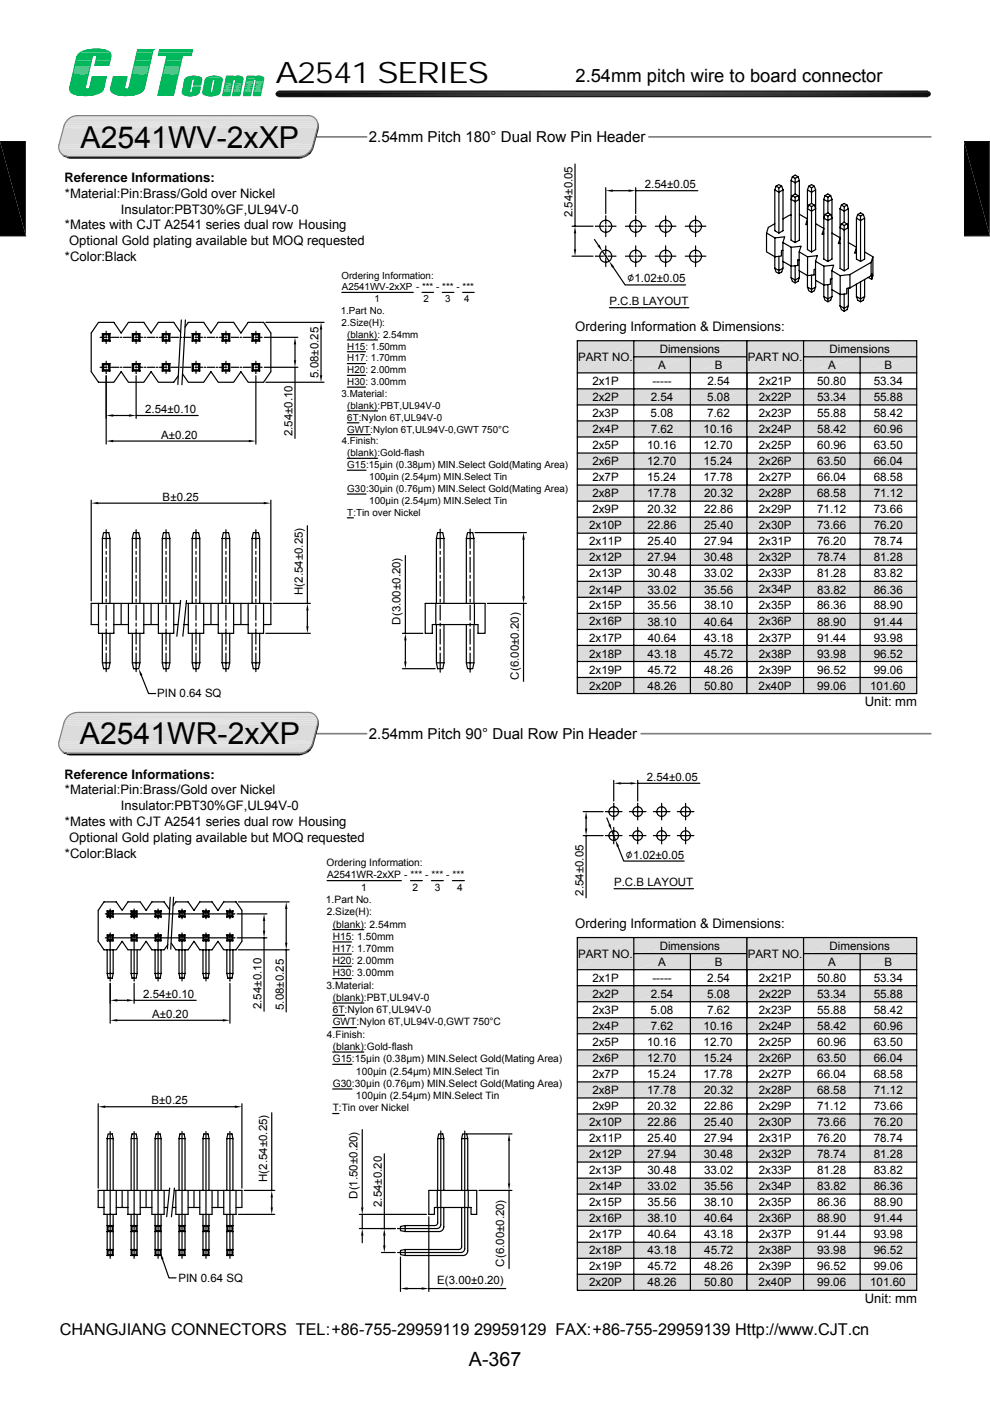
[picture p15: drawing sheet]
<svg xmlns="http://www.w3.org/2000/svg" width="210mm" height="297mm" viewBox="0 0 210 297" stroke-linecap="round" stroke-linejoin="round" font-family="sans-serif">
<defs><g id="words">
<g font-size="6.4">
<text x="17.1" y="31.3">A2541WV-2xXP</text>
<text x="16.9" y="157.8">A2541WR-2xXP</text>
</g>
<text font-size="6.3" x="58.4" y="17.6">A2541 SERIES</text>
<text font-size="4.2" x="99.4" y="289.5">A-367</text>
<text font-size="3.9" x="122" y="17.4">2.54mm pitch wire to board connector</text>
<text font-size="3.5" x="12.7" y="283">CHANGJIANG CONNECTORS TEL:+86-755-29959119 29959129 FAX:+86-755-29959139 Http://www.CJT.cn</text>
<g font-size="3.2">
<text x="78.3" y="30.1">2.54mm Pitch 180° Dual Row Pin Header</text>
<text x="78.3" y="156.7">2.54mm Pitch 90° Dual Row Pin Header</text>
</g>
<g font-size="2.8">
<text x="13.7" y="38.5">Reference Informations:</text>
<text x="13.8" y="41.9">*Material:Pin:Brass/Gold over Nickel</text>
<text x="25.6" y="45.3">Insulator:PBT30%GF,UL94V-0</text>
<text x="13.8" y="48.6">*Mates with CJT A2541 series dual row Housing</text>
<text x="14.6" y="52">Optional Gold plating available but MOQ requested</text>
<text x="13.8" y="55.4">*Color:Black</text>
<text x="122" y="70.1">Ordering Information &amp; Dimensions:</text>
<text x="183.4" y="149.8">Unit: mm</text>
<text x="13.7" y="165.1">Reference Informations:</text>
<text x="13.8" y="168.4">*Material:Pin:Brass/Gold over Nickel</text>
<text x="25.6" y="171.8">Insulator:PBT30%GF,UL94V-0</text>
<text x="13.8" y="175.2">*Mates with CJT A2541 series dual row Housing</text>
<text x="14.6" y="178.5">Optional Gold plating available but MOQ requested</text>
<text x="13.8" y="181.9">*Color:Black</text>
<text x="122" y="196.7">Ordering Information &amp; Dimensions:</text>
<text x="183.4" y="276.3">Unit: mm</text>
</g>
<g font-size="2.7">
<text x="133" y="59.9">∅1.02±0.05</text>
<text x="132.7" y="182">∅1.02±0.05</text>
</g>
<g font-size="2.5">
<text x="122.6" y="76.5">PART NO.</text>
<text x="139.9" y="74.8">Dimensions</text>
<text x="158.6" y="76.5">PART NO.</text>
<text x="175.9" y="74.8">Dimensions</text>
<text x="125.6" y="81.6">2x1P</text>
<text x="138.4" y="81.6">-----</text>
<text x="139.6" y="78.2">A</text>
<text x="150" y="81.6">2.54</text>
<text x="151.6" y="78.2">B</text>
<text x="161" y="81.6">2x21P</text>
<text x="173.3" y="81.6">50.80</text>
<text x="175.6" y="78.2">A</text>
<text x="185.3" y="81.6">53.34</text>
<text x="187.6" y="78.2">B</text>
<text x="125.6" y="85">2x2P</text>
<text x="125.6" y="88.4">2x3P</text>
<text x="138" y="88.4">5.08</text>
<text x="138" y="85">2.54</text>
<text x="150" y="85">5.08</text>
<text x="150" y="88.4">7.62</text>
<text x="161" y="85">2x22P</text>
<text x="161" y="88.4">2x23P</text>
<text x="173.3" y="85">53.34</text>
<text x="173.3" y="88.4">55.88</text>
<text x="185.3" y="85">55.88</text>
<text x="185.3" y="88.4">58.42</text>
<text x="125.6" y="91.8">2x4P</text>
<text x="125.6" y="95.2">2x5P</text>
<text x="137.2" y="95.2">10.16</text>
<text x="138" y="91.8">7.62</text>
<text x="149.2" y="95.2">12.70</text>
<text x="149.2" y="91.8">10.16</text>
<text x="161" y="91.8">2x24P</text>
<text x="161" y="95.2">2x25P</text>
<text x="173.3" y="91.8">58.42</text>
<text x="173.3" y="95.2">60.96</text>
<text x="185.3" y="91.8">60.96</text>
<text x="185.3" y="95.2">63.50</text>
<text x="125.6" y="98.6">2x6P</text>
<text x="137.2" y="98.6">12.70</text>
<text x="149.2" y="98.6">15.24</text>
<text x="161" y="98.6">2x26P</text>
<text x="173.3" y="98.6">63.50</text>
<text x="185.3" y="98.6">66.04</text>
<text x="125.6" y="102">2x7P</text>
<text x="125.6" y="105.4">2x8P</text>
<text x="137.2" y="102">15.24</text>
<text x="137.2" y="105.4">17.78</text>
<text x="149.2" y="102">17.78</text>
<text x="149.4" y="105.4">20.32</text>
<text x="161" y="102">2x27P</text>
<text x="161" y="105.4">2x28P</text>
<text x="173.3" y="105.4">68.58</text>
<text x="173.3" y="102">66.04</text>
<text x="185.3" y="105.5">71.12</text>
<text x="185.3" y="102">68.58</text>
<text x="124.9" y="112.2">2x10P</text>
<text x="125.6" y="108.8">2x9P</text>
<text x="137.3" y="112.2">22.86</text>
<text x="137.4" y="108.8">20.32</text>
<text x="149.3" y="112.2">25.40</text>
<text x="149.3" y="108.8">22.86</text>
<text x="161" y="108.8">2x29P</text>
<text x="161" y="112.2">2x30P</text>
<text x="173.3" y="108.8">71.12</text>
<text x="173.3" y="112.2">73.66</text>
<text x="185.3" y="108.8">73.66</text>
<text x="185.3" y="112.2">76.20</text>
<text x="124.9" y="115.6">2x11P</text>
<text x="124.9" y="119">2x12P</text>
<text x="137.4" y="115.6">25.40</text>
<text x="137.4" y="119">27.94</text>
<text x="149.3" y="119">30.48</text>
<text x="149.3" y="115.6">27.94</text>
<text x="161" y="115.6">2x31P</text>
<text x="161" y="119">2x32P</text>
<text x="173.3" y="115.6">76.20</text>
<text x="173.3" y="119">78.74</text>
<text x="185.3" y="115.6">78.74</text>
<text x="185.3" y="119">81.28</text>
<text x="124.9" y="122.4">2x13P</text>
<text x="124.9" y="125.8">2x14P</text>
<text x="137.3" y="122.4">30.48</text>
<text x="137.3" y="125.8">33.02</text>
<text x="149.3" y="122.4">33.02</text>
<text x="149.3" y="125.8">35.56</text>
<text x="161" y="122.4">2x33P</text>
<text x="161" y="125.8">2x34P</text>
<text x="173.3" y="122.4">81.28</text>
<text x="173.3" y="125.8">83.82</text>
<text x="185.3" y="125.8">86.36</text>
<text x="185.3" y="122.4">83.82</text>
<text x="124.9" y="129.2">2x15P</text>
<text x="137.3" y="129.2">35.56</text>
<text x="149.3" y="129.2">38.10</text>
<text x="161" y="129.2">2x35P</text>
<text x="173.3" y="129.2">86.36</text>
<text x="185.3" y="129.2">88.90</text>
<text x="124.9" y="132.6">2x16P</text>
<text x="124.9" y="136">2x17P</text>
<text x="137.3" y="132.6">38.10</text>
<text x="137.4" y="136">40.64</text>
<text x="149.4" y="132.6">40.64</text>
<text x="149.4" y="136">43.18</text>
<text x="161" y="132.6">2x36P</text>
<text x="161" y="136">2x37P</text>
<text x="173.3" y="132.6">88.90</text>
<text x="173.3" y="136">91.44</text>
<text x="185.3" y="132.6">91.44</text>
<text x="185.3" y="136">93.98</text>
<text x="124.9" y="139.4">2x18P</text>
<text x="124.9" y="142.8">2x19P</text>
<text x="137.4" y="139.4">43.18</text>
<text x="137.4" y="142.8">45.72</text>
<text x="149.4" y="142.8">48.26</text>
<text x="149.4" y="139.4">45.72</text>
<text x="161" y="139.4">2x38P</text>
<text x="161" y="142.8">2x39P</text>
<text x="173.3" y="139.4">93.98</text>
<text x="173.3" y="142.8">96.52</text>
<text x="185.3" y="142.8">99.06</text>
<text x="185.3" y="139.4">96.52</text>
<text x="124.9" y="146.2">2x20P</text>
<text x="137.4" y="146.2">48.26</text>
<text x="149.3" y="146.2">50.80</text>
<text x="160.9" y="146.2">2x40P</text>
<text x="173.3" y="146.2">99.06</text>
<text x="184.6" y="146.2">101.60</text>
<text x="122.6" y="203.1">PART NO.</text>
<text x="139.9" y="201.4">Dimensions</text>
<text x="158.6" y="203.1">PART NO.</text>
<text x="175.9" y="201.4">Dimensions</text>
<text x="125.6" y="208.2">2x1P</text>
<text x="138.4" y="208.2">-----</text>
<text x="139.6" y="204.8">A</text>
<text x="150" y="208.2">2.54</text>
<text x="151.6" y="204.8">B</text>
<text x="161" y="208.2">2x21P</text>
<text x="173.3" y="208.2">50.80</text>
<text x="175.6" y="204.8">A</text>
<text x="185.3" y="208.2">53.34</text>
<text x="187.6" y="204.8">B</text>
<text x="125.6" y="211.6">2x2P</text>
<text x="125.6" y="214.9">2x3P</text>
<text x="138" y="215">5.08</text>
<text x="138" y="211.6">2.54</text>
<text x="150" y="211.6">5.08</text>
<text x="150" y="215">7.62</text>
<text x="161" y="211.6">2x22P</text>
<text x="161" y="214.9">2x23P</text>
<text x="173.3" y="211.6">53.34</text>
<text x="173.3" y="215">55.88</text>
<text x="185.3" y="211.6">55.88</text>
<text x="185.3" y="215">58.42</text>
<text x="125.6" y="218.4">2x4P</text>
<text x="125.6" y="221.8">2x5P</text>
<text x="137.2" y="221.8">10.16</text>
<text x="138" y="218.4">7.62</text>
<text x="149.2" y="221.8">12.70</text>
<text x="149.2" y="218.4">10.16</text>
<text x="161" y="218.4">2x24P</text>
<text x="161" y="221.8">2x25P</text>
<text x="173.3" y="218.4">58.42</text>
<text x="173.3" y="221.8">60.96</text>
<text x="185.3" y="218.4">60.96</text>
<text x="185.3" y="221.8">63.50</text>
<text x="125.6" y="225.1">2x6P</text>
<text x="137.2" y="225.2">12.70</text>
<text x="149.2" y="225.2">15.24</text>
<text x="161" y="225.1">2x26P</text>
<text x="173.3" y="225.2">63.50</text>
<text x="185.3" y="225.2">66.04</text>
<text x="125.6" y="228.6">2x7P</text>
<text x="125.6" y="232">2x8P</text>
<text x="137.2" y="228.6">15.24</text>
<text x="137.2" y="232">17.78</text>
<text x="149.2" y="228.6">17.78</text>
<text x="149.4" y="232">20.32</text>
<text x="161" y="228.6">2x27P</text>
<text x="161" y="232">2x28P</text>
<text x="173.3" y="232">68.58</text>
<text x="173.3" y="228.6">66.04</text>
<text x="185.3" y="232">71.12</text>
<text x="185.3" y="228.6">68.58</text>
<text x="124.9" y="238.8">2x10P</text>
<text x="125.6" y="235.4">2x9P</text>
<text x="137.3" y="238.8">22.86</text>
<text x="137.4" y="235.4">20.32</text>
<text x="149.3" y="238.8">25.40</text>
<text x="149.3" y="235.4">22.86</text>
<text x="161" y="235.4">2x29P</text>
<text x="161" y="238.8">2x30P</text>
<text x="173.3" y="235.4">71.12</text>
<text x="173.3" y="238.8">73.66</text>
<text x="185.3" y="235.4">73.66</text>
<text x="185.3" y="238.8">76.20</text>
<text x="124.9" y="242.2">2x11P</text>
<text x="124.9" y="245.6">2x12P</text>
<text x="137.4" y="242.2">25.40</text>
<text x="137.4" y="245.6">27.94</text>
<text x="149.3" y="245.6">30.48</text>
<text x="149.3" y="242.2">27.94</text>
<text x="161" y="242.1">2x31P</text>
<text x="161" y="245.6">2x32P</text>
<text x="173.3" y="242.2">76.20</text>
<text x="173.3" y="245.6">78.74</text>
<text x="185.3" y="242.2">78.74</text>
<text x="185.3" y="245.6">81.28</text>
<text x="124.9" y="249">2x13P</text>
<text x="137.3" y="249">30.48</text>
<text x="149.3" y="249">33.02</text>
<text x="161" y="249">2x33P</text>
<text x="173.3" y="249">81.28</text>
<text x="185.3" y="249">83.82</text>
<text x="124.9" y="252.4">2x14P</text>
<text x="124.9" y="255.8">2x15P</text>
<text x="137.3" y="252.4">33.02</text>
<text x="137.3" y="255.8">35.56</text>
<text x="149.3" y="252.4">35.56</text>
<text x="149.3" y="255.8">38.10</text>
<text x="161" y="252.3">2x34P</text>
<text x="161" y="255.8">2x35P</text>
<text x="173.3" y="255.8">86.36</text>
<text x="173.3" y="252.4">83.82</text>
<text x="185.3" y="255.8">88.90</text>
<text x="185.3" y="252.4">86.36</text>
<text x="124.9" y="259.2">2x16P</text>
<text x="124.9" y="262.6">2x17P</text>
<text x="137.3" y="259.2">38.10</text>
<text x="137.4" y="262.6">40.64</text>
<text x="149.4" y="259.2">40.64</text>
<text x="149.4" y="262.6">43.18</text>
<text x="161" y="259.1">2x36P</text>
<text x="161" y="262.6">2x37P</text>
<text x="173.3" y="259.2">88.90</text>
<text x="173.3" y="262.6">91.44</text>
<text x="185.3" y="259.2">91.44</text>
<text x="185.3" y="262.6">93.98</text>
<text x="124.9" y="266">2x18P</text>
<text x="124.9" y="269.3">2x19P</text>
<text x="137.4" y="266">43.18</text>
<text x="137.4" y="269.4">45.72</text>
<text x="149.4" y="269.4">48.26</text>
<text x="149.4" y="266">45.72</text>
<text x="161" y="266">2x38P</text>
<text x="161" y="269.3">2x39P</text>
<text x="173.3" y="266">93.98</text>
<text x="173.3" y="269.4">96.52</text>
<text x="185.3" y="269.4">99.06</text>
<text x="185.3" y="266">96.52</text>
<text x="124.9" y="272.8">2x20P</text>
<text x="137.4" y="272.8">48.26</text>
<text x="149.3" y="272.8">50.80</text>
<text x="160.9" y="272.8">2x40P</text>
<text x="173.3" y="272.8">99.06</text>
<text x="184.6" y="272.8">101.60</text>
</g>
<g font-size="2.4">
<text x="136.8" y="39.9">2.54±0.05</text>
<text x="121.4" y="46" transform="rotate(-90 121.4 46)">2.54±0.05</text>
<text x="129.3" y="64.7">P.C.B LAYOUT</text>
<text x="67.6" y="80.1" transform="rotate(-90 67.6 80.1)">5.08±0.25</text>
<text x="30.8" y="87.6">2.54±0.10</text>
<text x="34.2" y="93">A±0.20</text>
<text x="62" y="92.5" transform="rotate(-90 62 92.5)">2.54±0.10</text>
<text x="34.5" y="106.2">B±0.25</text>
<text x="64.2" y="126.1" transform="rotate(-90 64.2 126.1)">H(2.54±0.25)</text>
<text x="85" y="132.5" transform="rotate(-90 85 132.5)">D(3.00±0.20)</text>
<text x="33.3" y="147.8">PIN 0.64 SQ</text>
<text x="110" y="144.1" transform="rotate(-90 110 144.1)">C(6.00±0.20)</text>
<text x="137.2" y="165.5">2.54±0.05</text>
<text x="123.8" y="189.9" transform="rotate(-90 123.8 189.9)">2.54±0.05</text>
<text x="130.2" y="187.9">P.C.B LAYOUT</text>
<text x="30.4" y="211.6">2.54±0.10</text>
<text x="32.3" y="215.8">A±0.20</text>
<text x="55.5" y="214" transform="rotate(-90 55.5 214)">2.54±0.10</text>
<text x="60.2" y="214.1" transform="rotate(-90 60.2 214.1)">5.08±0.25</text>
<text x="32.2" y="234.1">B±0.25</text>
<text x="56.6" y="250.6" transform="rotate(-90 56.6 250.6)">H(2.54±0.25)</text>
<text x="75.8" y="254.2" transform="rotate(-90 75.8 254.2)">D(1.50±0.20)</text>
<text x="81" y="255.9" transform="rotate(-90 81 255.9)">2.54±0.20</text>
<text x="107" y="268.6" transform="rotate(-90 107 268.6)">C(6.00±0.20)</text>
<text x="37.8" y="271.8">PIN 0.64 SQ</text>
<text x="92.8" y="272.2">E(3.00±0.20)</text>
</g>
<g font-size="2.2">
<text x="69.3" y="183.7">Ordering Information:</text>
<text x="69.1" y="191.4">1.Part No.</text>
<text x="69.4" y="186.2">A2541WR-2xXP - *** - *** - ***</text>
<text x="76.6" y="188.8">1</text>
<text x="87.5" y="188.8">2</text>
<text x="92.3" y="188.8">3</text>
<text x="97" y="188.8">4</text>
<text x="69.3" y="194">2.Size(H):</text>
<text x="70.6" y="196.7">(blank): 2.54mm</text>
<text x="70.6" y="199.2">H15: 1.50mm</text>
<text x="70.6" y="201.8">H17: 1.70mm</text>
<text x="69.3" y="209.6">3.Material:</text>
<text x="70.6" y="204.4">H20: 2.00mm</text>
<text x="70.6" y="207">H30: 3.00mm</text>
<text x="70.6" y="212.2">(blank):PBT,UL94V-0</text>
<text x="70.6" y="214.8">6T:Nylon 6T,UL94V-0</text>
<text x="69.3" y="220">4.Finish:</text>
<text x="70.6" y="217.4">GWT:Nylon 6T,UL94V-0,GWT 750°C</text>
<text x="70.6" y="222.6">(blank):Gold-flash</text>
<text x="70.6" y="225.2">G15:15μin (0.38μm) MIN.Select Gold(Mating Area)</text>
<text x="75.5" y="227.8">100μin (2.54μm) MIN.Select Tin</text>
<text x="70.6" y="230.4">G30:30μin (0.76μm) MIN.Select Gold(Mating Area)</text>
<text x="75.5" y="233">100μin (2.54μm) MIN.Select Tin</text>
<text x="70.6" y="235.6">T:Tin over Nickel</text>
</g>
<g font-size="2.1">
<text x="72.4" y="59.1">Ordering Information:</text>
<text x="72.5" y="61.6">A2541WV-2xXP - *** - *** - ***</text>
<text x="79.4" y="64.1">1</text>
<text x="89.8" y="64.1">2</text>
<text x="94.4" y="64.1">3</text>
<text x="98.4" y="64.1">4</text>
<text x="72.3" y="66.6">1.Part No.</text>
<text x="72.5" y="69.1">2.Size(H):</text>
<text x="73.7" y="71.6">(blank): 2.54mm</text>
<text x="73.7" y="74.1">H15: 1.50mm</text>
<text x="73.7" y="76.6">H17: 1.70mm</text>
<text x="73.7" y="79.1">H20: 2.00mm</text>
<text x="73.7" y="81.6">H30: 3.00mm</text>
<text x="72.4" y="84.2">3.Material:</text>
<text x="73.7" y="86.7">(blank):PBT,UL94V-0</text>
<text x="73.7" y="89.2">6T:Nylon 6T,UL94V-0</text>
<text x="72.5" y="94.2">4.Finish:</text>
<text x="73.7" y="91.7">GWT:Nylon 6T,UL94V-0,GWT 750°C</text>
<text x="73.7" y="96.7">(blank):Gold-flash</text>
<text x="73.7" y="99.3">G15:15μin (0.38μm) MIN.Select Gold(Mating Area)</text>
<text x="78.3" y="101.8">100μin (2.54μm) MIN.Select Tin</text>
<text x="73.7" y="104.3">G30:30μin (0.76μm) MIN.Select Gold(Mating Area)</text>
<text x="78.3" y="106.8">100μin (2.54μm) MIN.Select Tin</text>
<text x="73.7" y="109.3">T:Tin over Nickel</text>
</g>
</g></defs>
<path d="M67.1 29h10.7M137.6 29h59.8" fill="none" stroke="#808080" stroke-width=".36"/>
<path d="M13.6 26.7h53.8M13.7 26.2h53.7M14 25.8h53.3M14.3 25.5h52.8M14.6 25.1h52.3M15 24.9h51.6M15.1 24.8h51.5M15.5 24.7h50.7M15.5 24.6h50.7M16 24.5h49.8M16.5 24.5h48.9" fill="none" stroke="#dcdcdc" stroke-width=".21"/>
<path d="M14.6 25h52.3" fill="none" stroke="#dcdcdc" stroke-width=".25"/>
<path d="M14.3 25.3h52.8" fill="none" stroke="#dcdcdc" stroke-width=".32"/>
<path d="M13.6 26.4h53.8M14 25.6h53.3" fill="none" stroke="#dcdcdc" stroke-width=".36"/>
<path d="M13.8 26h53.6" fill="none" stroke="#dcdcdc" stroke-width=".38"/>
<path d="M13.5 26.9h53.9" fill="none" stroke="#dcdcdc" stroke-width=".3"/>
<g fill="#dcdcdc">
<path d="M13.5 27l52.9 3.7h-53.9z"/>
<path d="M13.5 27h53.9l-1 3.7z"/>
</g>
<path d="M12.5 30.8h53.9M13.5 153.4h53.9" fill="none" stroke="#dcdcdc" stroke-width=".3"/>
<g fill="none" stroke="#dcdcdc" stroke-width=".21">
<path d="M12.4 31h53.9M12.5 31.5h53.6M12.6 31.9h53.3M12.7 32.2h52.9M13 32.6h52.2M13.3 32.8h51.5M13.3 32.9h51.5M13.7 33h50.7M13.7 33.1h50.7M14.1 33.1h49.8M14.1 33.2h49.8M13.6 153.2h53.8"/>
<path d="M13.7 152.8h53.7M14 152.4h53.3M14.3 152h52.8M14.6 151.7h52.3M15 151.4h51.6M15.1 151.3h51.5M15.5 151.2h50.7M16 151.1h49.8"/>
</g>
<path d="M12.4 31.3h53.9M13.6 153h53.8M14 152.2h53.3" fill="none" stroke="#dcdcdc" stroke-width=".36"/>
<path d="M12.5 31.7h53.6M12.6 32h53.3M13.8 152.6h53.6" fill="none" stroke="#dcdcdc" stroke-width=".38"/>
<path d="M12.7 32.4h52.9M14.3 151.8h52.8" fill="none" stroke="#dcdcdc" stroke-width=".32"/>
<path d="M13 32.7h52.2" fill="none" stroke="#dcdcdc" stroke-width=".28"/>
<path d="M14.3 25.4l1.2-.7 1-.2h48.9a2 2 0 0 1 2 2.5l-1.1 4a3.1 3.1 0 0 1-2.9 2.2h-48.9a2.02 2.02 0 0 1-2-2.5l1.1-4z" fill="none" stroke="#808080" stroke-width=".25"/>
<g fill="#000">
<path d="M0 30l5.5 20h-5.5zM0 30h5.5v20zM12.9 32.5l.1 .1zM13 32.6l.2 .2zM13.1 32.8h.2zM13.2 32.8h.1zM13.2 32.8l.2 .1zM13.2 32.9l.4 .1zM13.4 33h.3zM13.4 33l.5 .1zM13.5 33.1h.5zM13.5 33.1h.6z"/>
<path d="M13.5 33.1h.7zM13.5 33.1l1 .1zM63.4 33.2h1.6zM63.7 33.1h1.3zM63.9 33.1h1.2zM64 33.1h1.1zM64.4 33h.9zM64.7 32.9h.7zM64.8 32.8h.7zM64.9 32.8h.7zM65.2 32.6h.6zM64.9 32.8l.3-.2 .4 .2z"/>
<path d="M65.2 32.6h.6l-.2 .2zM65.3 32.5h.6zM65.3 32.5l.3-.3 .3 .3zM65.6 32.2h.5l-.2 .3zM65.6 32.2h.5zM65.9 31.9l.2 .3h-.5zM65.9 31.9h.4l-.2 .3zM66 31.7l.3 .2h-.4zM66 31.7h.4zM66.1 31.4l.3 .3h-.4zM66.1 31.4h.4l-.1 .3zM66.2 31.3l.3 .1h-.4z"/>
<path d="M66.2 31.3h.3v.1zM66.3 31l.2 .3h-.3zM66.3 31h.3l-.1 .3zM67.2 25.5l.2 .4zM67.3 27.3l-.7 3.7h-.3zM67.3 27.3h.3l-1 3.7zM67.3 25.9l.3 .3h-.2zM67.3 25.9l.3 .3zM67.4 27l.2 .3h-.3zM67.4 27h.2v.3zM67.4 27h.2zM67.4 26.2l.2 .1z"/>
<path d="M67.4 26.3l.2 .3h-.2zM67.4 26.3h.2v.3zM67.4 26.6h.2zM67.4 26.6l.2 .4h-.2zM67.4 26.6h.2v.4zM121.7 52.8h.5l-.2 1.5zM122 48l.2 1.5h-.5zM126.7 52.2l.4-.3 .7 1.4zM128.5 40.4l1.5-.2v.5zM129.2 55.4l1 1.1-.4 .3zM133.3 40.2l1.5 .2-1.5 .3zM204.5 30l5.4 19.9-5.4 .1z"/>
<path d="M204.5 30h5.4v19.9zM62.6 71.5l.2 1.5h-.5zM62.3 76.4h.5l-.2 1.5zM68.1 68.3l.2 1.5h-.5zM67.8 79.5h.5l-.2 1.5zM22.5 88.1l1.5-.3v.5zM22.5 93.5l1.5-.2v.5zM27.4 87.8l1.5 .3-1.5 .2zM52.8 93.3l1.5 .2-1.5 .3zM19.3 106.7l1.5-.3v.5zM55.9 106.4l1.5 .3-1.5 .2zM111 112.9l.3 1.5h-.5z"/>
<path d="M65 132.8h.4l-.2 1.5zM65.2 127.9l.2 1.5h-.4zM86 134.3l.2 1.5h-.5zM110.8 126.4h.5l-.3 1.5zM29.4 141.8l.8 1.3-.5 .2zM85.7 140.3h.5l-.2 1.5z"/>
</g>
<g fill="none" stroke="#000" stroke-width=".21">
<path d="M0 30h5.5M13.6 33.3h51.4M13.8 33.3h50.8M13.9 33.4h50.7M14.2 33.5h49.9M14.3 33.5h49.8M14.5 33.2h48.9M204.5 30h5.4M0 50h5.5M126.3 54.3h.1M126.3 48h.1M128.5 45.8h.1"/>
<path d="M134.8 45.8h.1M204.5 50h5.4M22.5 79.2h.1M28.9 79.2h.1M54.3 79.2h.1M55.6 77.9h.1M55.6 71.5h.1M55.9 68.3h.1M55.9 81h.1M92.8 112.9h.1M100.3 112.9h.1M19.3 127.9h.1"/>
<path d="M55.9 134.3h.1M57.4 127.9h.1M90.2 134.3h.1M102.9 127.9h.1M92.8 141.8h.1"/>
</g>
<g fill="none" stroke="#000" stroke-width=".25">
<path d="M122 34.8v13.2M128.5 39.8v5.5M134.8 39.8v5.5M164.6 39.5l.6-.4 .6 .4-.6 .3zM164.6 39.5l-.3 .8M165.2 39.8v9.6M165.8 39.5l.3 .8M167.8 38.3v12.6l.9 .5M168.1 37.5l-.3 .8 .9 .5 .8-.5M168.7 37.8l.6-.3 .2 .8M168.7 37.8v3.3M169.3 37.5l-.6-.4-.6 .4 .6 .3"/>
<path d="M169.5 38.3v12.6l-.8 .5v-9.6M171.5 39.5l.6-.4 .6 .4-.6 .3M172.1 39.8l-.6-.3-.2 .8M172.1 39.8v3.3M172.7 39.5l.3 .8M121.3 54.3h4.5M121.3 48h4.5M122 49.5v3.3M126.1 50.8l.8 1.2M126.3 54.3h1.7M126.3 48h1.7M127.8 53.3l1.4 2.1"/>
<path d="M128.3 54.3h.4M128.3 48h.4M128.5 45.8v1.7M128.5 47.8v.3M128.5 48.5v1.7M128.5 52.1v1.7M128.5 54.2v.3M128.5 54.8v1.7M129 54.3h1.7M129 48h1.7M130 40.4h3.3M130 56.6l2.6 3.8h12.8"/>
<path d="M132.7 54.3h1.6M132.7 48h1.6M134.7 54.3h.3M134.7 48h.3M134.8 45.8v1.7M134.8 47.8v.3M134.8 48.5v1.7M134.8 52.1v1.7M134.8 54.2v.3M134.8 54.8v1.7M134.8 40.4h13.2M135.3 54.3h1.7"/>
<path d="M135.3 48h1.7M139 54.3h1.1M139 48h1.7M140.3 54.3h.2M140.7 54.3h.9M141 48h.3M141.2 45.8v1.7M141.2 47.8v.3M141.2 48.5v1.7M141.2 52.1v1.7M141.2 54.2v.3M141.2 54.8v1.7"/>
<path d="M141.6 48h1.8M141.8 54.3h.2M142.2 54.3h1.2M162.6 49.4v4l1.8 1 1.3-.1v-1.2h.4M164.3 56.9l.3 .8 .6 .3 .6-.3 .3-.8M164.3 40.3l.9 .5 .9-.5M164.3 47.4l-1.3 .8-.4 1.2 1.8 1 2-.2-.3 1.2 1.7 1M164.3 40.3v8.6l.9 .5 .9-.5v-8.6M164.3 54.4v2.5M164.4 50.4v4M165.2 54.3v3.7M166.1 51.4v4"/>
<path d="M166.1 55.4l1.7 1M166.1 55.4v1.5l-.9 .5-.9-.5M167.8 45.6h-.4l-1.3 .8M167.8 56.4v2.5M167.8 52.4l2.1-.2-.4 1.2 1.8 1M167.8 52.4v4M168.1 41.5l-.3 .8 .9 .5 .8-.5-.2-.8-.6 .3-.6-.3 .6-.4 .6 .4M168.7 56.3v3.7M169.5 53.4v4M169.5 55.1h-.3v1.2l-1.4 .1M169.5 57.4l1.8 1M169.5 57.4v1.5l-.8 .5-.9-.5 .3 .7 .6 .4 .6-.4 .2-.7"/>
<path d="M169.5 45.4l1.8 1M171.3 58.4v2.5l.8 .5 .9-.5M171.3 40.3v12.6l.8 .5v-9.6M171.3 46.5l-.4 1.1h.4M171.3 40.3l.8 .5 .9-.5M171.3 54.4l2.1-.2-.4 1.2M171.3 54.4v4M172.1 43.1l.6 .4-.6 .3M172.1 58.3v3.7M172.1 43.1l-.6 .4M172.7 43.5l.3 .8-.9 .5-.8-.5 .2-.8 .6 .3M173 55.4l1.8 1 2-.2-.4 1.2 1.8 1 2.1-.2"/>
<path d="M173 55.4v4l1.8 1v-4M173 57.1h-.3v1.2l-1.4 .1M173 40.3v12.6l-.9 .5M173 59.4v1.5M173 47.4l1.7 1M174.7 42.3l.9 .5 .9-.5M174.7 42.3v12.6l.9 .5M174.7 48.5l-.3 1.1h.3M175 45.5l.6-.4 .6 .4-.6 .3zM175 45.5l-.3 .8 .9 .5 .9-.5-.3-.8M175 41.5l.6-.4 .6 .4-.6 .3zM175 41.5l-.3 .8"/>
<path d="M175.6 41.8v3.3M176.2 41.5l.3 .8M176.4 59.1h-.3v1.2l-1.3 .1M176.4 57.4l.1 5.5M176.5 42.3v12.6l-.9 .5v-9.6M176.5 49.4l1.7 1M178.2 44.3v12.6l.8 .5 .9-.5v-12.6M178.2 44.3l.8 .5 .9-.5M178.2 50.5l-.4 1.1h.4M178.2 58.4v4M178.5 47.5l.5-.4 .7 .4-.7 .3zM178.5 43.5l.5-.4 .7 .4-.7 .3z"/>
<path d="M178.5 47.5l-.3 .8 .8 .5 .9-.5-.2-.8M178.5 43.5l-.3 .8M179 43.8v3.3M179 47.8v9.6M179.7 43.5l.2 .8M179.9 51.4l1.8 1M180.3 58.2v2.8M181.7 46.3l.8 .5 .9-.5M181.7 52.5l-.4 1.1h.4M181.9 45.5l.6-.4 .6 .4-.6 .3zM181.9 45.5l-.2 .8M182.5 45.8v9.6"/>
<path d="M182.5 59.8v4.2M183.1 45.5l.3 .8v8.6l-.9 .5-.8-.5v-8.6M183.4 53.4l1.7 1M183.4 59.2v3.7M184.1 58.8l.8 .4M184.8 55.6l-4.5 2.6M184.8 58.5l-4.5 2.5M185.1 54.4v4l-.2 .8-.1-3.6zM21.2 77.9h1.5M21.2 71.5h1.5M21.7 77.1h1.6v1.6h-1.6zM21.7 77.1l.3 .2h1.1v1.1h-1.1v-1.1z"/>
<path d="M21.7 70.7l.3 .3h1.1M21.7 70.7v1.6M21.7 72.3h1.6M21.7 70.7h1.6M22 78.4l-.3 .3M22 72.1l-.3 .2M22 72.1h1.1M22 71v1.1M22.5 70.2v.9M22.5 71.4v.3M22.5 72v.8M22.5 76.6v.8"/>
<path d="M22.5 77.7v.3M22.5 78.4v.8M22.5 79.7v14.4M23 77.9h.3M23 71.5h.3M23.1 72.1l.2 .2M23.1 78.4l.2 .3M23.1 71v1.1M23.3 70.7v1.6M23.3 77.1l-.2 .2M23.3 70.7l-.2 .3M23.6 77.9h1.6"/>
<path d="M23.6 71.5h1.6M25.5 77.9h.4M25.5 71.5h.4M26.2 77.9h1.6M26.2 71.5h1.6M28.1 70.7h1.6l-.3 .3h-1.1zM28.1 70.7v1.6h1.6M28.1 77.1v1.6l.2-.3M28.1 78.7h1.6M28.1 77.9h.3M28.1 71.5h.3M28.3 77.3h1.1"/>
<path d="M28.3 72.1l-.2 .2M28.3 71v1.1M28.3 77.3v1.1M28.3 72.1h1.1M28.7 77.9h1.6M28.7 71.5h1.6M28.9 70.2v.9M28.9 71.4v.3M28.9 72v.8M28.9 76.6v.8M28.9 77.7v.3M28.9 78.4v.8"/>
<path d="M28.9 79.7v9M29.4 77.3v1.1h-1.1M29.4 72.1l.3 .2M29.4 78.4l.3 .3M29.4 71v1.1M29.7 77.1h-1.6l.2 .2M29.7 70.7v1.6M29.7 77.1v1.6M29.7 77.1l-.3 .2M30.6 77.9h.3M30.6 71.5h.3M31.3 77.9h1.6"/>
<path d="M31.3 71.5h1.6M33.2 77.9h.3M33.2 71.5h.3M33.8 77.9h1.6M33.8 71.5h1.6M34.4 70.7v1.6M34.4 77.1v1.6M34.4 78.7h1.6M34.7 71v1.1h1.1M34.7 72.1l-.3 .2h1.6M34.7 77.3v1.1M34.7 77.3h1.1"/>
<path d="M34.7 78.4l-.3 .3M35.2 70.2v.9M35.2 71.4v.3M35.2 72v.8M35.2 76.6v.8M35.2 77.7v.3M35.2 78.4v.8M35.7 77.9h.3M35.7 71.5h.3M35.8 77.3v1.1h-1.1M35.8 78.4l.2 .3M35.8 71v1.1"/>
<path d="M36 70.7v1.6l-.2-.2M36 70.7l-.2 .3h-1.1M36 77.1h-1.6l.3 .2M36 70.7h-1.6l.3 .3M36 77.1l-.2 .2M36 77.1v1.6M36.3 77.9h1.6M36.3 71.5h1.6M38.2 77.9h.4M38.2 71.5h.4M38.3 70.5l-1.4-2.2h-3.3l-1.6 2.3-1.5-2.3h-3.3l-1.5 2.3-1.5-2.3h-3.3l-1.6 2.3v8.2l1.6 2.2h3.3l1.5-2.2 1.5 2.2h3.3l1.5-2.2 1.6 2.2h3.3l.9-1.3M38.5 67.8l-.8 13.7"/>
<path d="M38.9 77.9h1.6M38.9 71.5h1.6M39.2 69.4l.7-1.1h3.3l1.5 2.3 1.6-2.3h3.3l1.5 2.3 1.5-2.3h3.3l1.5 2.3v8.2l-1.5 2.2h-3.3l-1.5-2.2-1.5 2.2h-3.3l-1.6-2.2-1.5 2.2h-3.3l-1.2-1.7M39.3 67.8l-.7 13.8M40.8 77.1h1.6v1.6h-1.6zM40.8 77.1l.2 .2v1.1M40.8 70.7l.2 .3h1.1M40.8 70.7v1.6M40.8 72.3h1.6M40.8 70.7h1.6M40.8 77.9h.3M40.8 71.5h.3"/>
<path d="M41 71v1.1h1.1M41 77.3h1.1M41 72.1l-.2 .2M41 78.4l-.2 .3M41.4 77.9h1.6M41.4 71.5h1.6M41.6 70.2v.9M41.6 71.4v.3M41.6 72v.8M41.6 76.6v.8M41.6 77.7v.3M41.6 78.4v.8"/>
<path d="M42.1 77.3v1.1h-1.1M42.1 72.1l.3 .2M42.1 78.4l.3 .3M42.1 71v1.1M42.4 70.7v1.6M42.4 77.1l-.3 .2M42.4 70.7l-.3 .3M43.3 77.9h.3M43.3 71.5h.3M44 77.9h1.6M44 71.5h1.6M45.9 77.9h.3"/>
<path d="M45.9 71.5h.3M46.5 77.9h1.6M46.5 71.5h1.6M47.1 77.1h1.6v1.6h-1.6zM47.1 77.1l.3 .2v1.1M47.1 70.7l.3 .3h1.1M47.1 70.7v1.6M47.1 72.3h1.6M47.1 70.7h1.6M47.4 77.3h1.1M47.4 72.1h1.1M47.4 72.1l-.3 .2"/>
<path d="M47.4 78.4l-.3 .3M47.4 71v1.1M47.9 70.2v.9M47.9 71.4v.3M47.9 72v.8M47.9 76.6v.8M47.9 77.7v.3M47.9 78.4v.8M48.4 77.9h.3M48.4 71.5h.3M48.5 77.3v1.1h-1.1M48.5 72.1l.2 .2"/>
<path d="M48.5 78.4l.2 .3M48.5 71v1.1M48.7 70.7v1.6M48.7 77.1l-.2 .2M48.7 70.7l-.2 .3M49 77.9h1.6M49 71.5h1.6M50.9 77.9h.4M50.9 71.5h.4M51.6 77.9h1.6M51.6 71.5h1.6M53.5 77.1h1.6v1.6h-1.6z"/>
<path d="M53.5 77.1l.2 .2v1.1M53.5 70.7l.2 .3h1.1M53.5 70.7v1.6M53.5 72.3h1.6M53.5 70.7h1.6M53.5 77.9h.3M53.5 71.5h.3M53.7 77.3h1.1M53.7 72.1h1.1M53.7 72.1l-.2 .2M53.7 78.4l-.2 .3M53.7 71v1.1"/>
<path d="M54.1 77.9h1.5M54.1 71.5h1.5M54.3 70.2v.9M54.3 71.4v.3M54.3 72v.8M54.3 76.6v.8M54.3 77.7v.3M54.3 78.4v.8M54.3 79.7v14.4M54.8 77.3v1.1h-1.1M54.8 78.4l.3 .3M54.8 72.1l.3 .2"/>
<path d="M54.8 71v1.1M55.1 70.7v1.6M55.1 77.1l-.3 .2M55.1 70.7l-.3 .3M56.1 77.9h7.1M56.1 71.5h7.1M56.4 68.3h12.3M62.6 73v3.4M62.6 77.9v15M68.1 69.8v9.7M129.3 65.2h16.8M171.3 60.9l.2 .7 .6 .4"/>
<path d="M173 60.9l-.3 .7-.6 .4M174.7 62.9l.3 .7 .6 .4 .6-.4 .3-.7M174.7 62.9l.9 .5 .9-.5M174.7 60.4v2.5M175.6 60.3v3.7M178.2 64.9l.8 .5 .9-.5M178.2 64.9l.3 .7 .5 .4 .7-.4 .2-.7M178.2 62.4v2.5M179 62.3v3.7M179.9 61.1v3.8M180.3 61l-.7 .1v1.2l-1.4 .1-1.8-1M181.7 62.9l.8 .5 .9-.5"/>
<path d="M181.7 62.9l.2 .7 .6 .4 .6-.4 .3-.7M181.7 60.3v2.6M24 88.1h3.4M24 93.5h28.8M28.9 88.1h13.1M56.4 81h12.3M19.3 106v21.4M20.8 106.7h35.1M21.7 114.2v13.7M22 112.9h1.1l.2 1.3h-1.6zM22.5 112.3v3.9M22.5 116.9v.6"/>
<path d="M22.5 118.2v3.1M23.3 114.2v13.7M28.1 114.2h1.6v13.7M28.1 114.2l.2-1.3h1.1l.3 1.3M28.1 114.2v13.7M28.9 112.3v3.9M28.9 116.9v.6M28.9 118.2v3.1M34.4 114.2v13.7M35.2 112.3v3.9M35.2 116.9v.6M35.2 118.2v3.1"/>
<path d="M36 114.2h-1.6l.3-1.3h1.1l.2 1.3v13.7M40.8 114.2h1.6v13.7M40.8 114.2l.2-1.3h1.1l.3 1.3M40.8 114.2v13.7M41.6 112.3v3.9M41.6 116.9v.6M41.6 118.2v3.1M47.1 114.2h1.6v13.7M47.1 114.2l.3-1.3h1.1l.2 1.3M47.1 114.2v13.7M47.9 112.3v3.9M47.9 116.9v.6"/>
<path d="M47.9 118.2v3.1M53.5 114.2h1.6v13.7M53.5 114.2l.2-1.3h1.1l.3 1.3M53.5 114.2v13.7M54.3 112.3v3.9M54.3 116.9v.6M54.3 118.2v3.1M57.4 106v21.4M65.2 111.5v16.4M86 117.8v16.5M92.6 114.2l.2-1.3h1.1l.3 1.3M92.6 114.2h1.6"/>
<path d="M92.6 114.2v13.7M93.4 112.2v4M93.4 116.9v.6M93.4 118.2v3.1M94.2 114.2v13.7M98.9 114.2v13.7M99.2 112.9h1.1l.2 1.3h-1.6zM99.7 112.2v4M99.7 116.9v.6M99.7 118.2v3.1M100.5 114.2v13.7M100.8 112.9h10.9"/>
<path d="M111 114.4v12M20.9 127.9v6.4h3.3v-6.4M21.7 134.3v6.2M22.5 122v.6M22.5 123.2v3.2M22.5 127v.7M22.5 128.3v3.2M22.5 132.1v.7M22.5 133.4v3.2M22.5 137.2v.6M22.5 138.5v3.9M23.3 134.3v6.2h-1.6l.3 1.3h1.1l.2-1.3"/>
<path d="M24.2 132.4h3M25.7 127.9v4.5M27.2 127.9v6.4h3.3v-6.4M28.1 134.3v6.2M28.9 122v.6M28.9 123.2v3.2M28.9 127v.7M28.9 128.3v3.2M28.9 132.1v.7M28.9 133.4v3.2M28.9 137.2v.6M28.9 138.5v3.9"/>
<path d="M29.7 134.3v6.2h-1.6l.2 1.3h1.1l.3-1.3M30.5 132.4h3.1M32 127.9v4.5M33.6 127.9v6.4h3.3v-6.4M34.4 134.3v6.2M35.2 122v.6M35.2 123.2v3.2M35.2 127v.7M35.2 128.3v3.2M35.2 132.1v.7M35.2 133.4v3.2M35.2 137.2v.6"/>
<path d="M35.2 138.5v3.9M36 134.3v6.2l-.2 1.3h-1.1l-.3-1.3h1.6M36.9 132.4h.9M38.2 127.9h-18.9v4.5h1.6M38.3 127.3l-.8 7.6M39 132.4h.9M39.5 127.9h17.9v4.5h-1.5M39.6 127.3l-.8 7.6M39.9 127.9v6.4h3.3v-6.4M40.8 134.3v6.2M41.6 122v.6M41.6 123.2v3.2"/>
<path d="M41.6 127v.7M41.6 128.3v3.2M41.6 132.1v.7M41.6 133.4v3.2M41.6 137.2v.6M41.6 138.5v3.9M42.4 134.3v6.2M43.2 132.4h3.1M44.7 127.9v4.5M46.3 127.9v6.4h3.3v-6.4M47.1 134.3v6.2M47.9 122v.6"/>
<path d="M47.9 123.2v3.2M47.9 127v.7M47.9 128.3v3.2M47.9 132.1v.7M47.9 133.4v3.2M47.9 137.2v.6M47.9 138.5v3.9M48.7 134.3v6.2h-1.6M49.6 132.4h3M51.1 127.9v4.5M52.6 127.9v6.4h3.3v-6.4M53.5 134.3v6.2"/>
<path d="M54.3 122v.6M54.3 123.2v3.2M54.3 127v.7M54.3 128.3v3.2M54.3 132.1v.7M54.3 133.4v3.2M54.3 137.2v.6M54.3 138.5v3.9M55.1 134.3v6.2M56.4 134.3h9.4M58 127.9h7.8M65.2 129.4v3.4"/>
<path d="M85.4 134.3h4.3M86 135.8v4.5M90.2 127.9h12.7v6.4h-1.5v-1.9h-9.7v1.9h-1.5zM92.4 127.9v4.5M92.6 132.4v8.1l.2 1.3h1.1l.3-1.3M93.4 122v.6M93.4 123.2v3.2M93.4 127v.7M93.4 128.3v3.2M93.4 132.1v.7M93.4 133.4v3.2M93.4 137.2v.6"/>
<path d="M93.4 138.5v4M94.2 132.4v8.1M98.9 132.4v8.1M99.7 122v.6M99.7 123.2v3.2M99.7 127v.7M99.7 128.3v3.2M99.7 132.1v.7M99.7 133.4v3.2M99.7 137.2v.6M99.7 138.5v4M100.5 132.4v8.1"/>
<path d="M100.6 127.9v4.5M103.4 127.9h8.3M111 127.9v16.6M30 143.2l1.5 3.8h1.5M40.8 140.5h1.6l-.3 1.3h-1.1zM47.1 140.5l.3 1.3h1.1l.2-1.3M53.5 140.5h1.6l-.3 1.3h-1.1zM85.4 141.8h6.9M92.6 140.5h1.6M98.9 140.5h1.6l-.2 1.3h-1.1z"/>
<circle cx="128.5" cy="54.3" r="1.28"/>
<circle cx="128.5" cy="48" r="1.28"/>
<circle cx="134.8" cy="54.3" r="1.28"/>
<circle cx="134.8" cy="48" r="1.28"/>
<circle cx="141.2" cy="54.3" r="1.28"/>
<circle cx="141.2" cy="48" r="1.28"/>
</g>
<path d="M67.1 155.6h10.7M136 155.6h61.4" fill="none" stroke="#808080" stroke-width=".36"/>
<path d="M14.6 151.5h52.3" fill="none" stroke="#dcdcdc" stroke-width=".25"/>
<g fill="#dcdcdc">
<path d="M13.5 153.6l52.9 3.6h-53.9z"/>
<path d="M13.5 153.6h53.9l-1 3.6z"/>
</g>
<path d="M12.5 157.4h53.9" fill="none" stroke="#dcdcdc" stroke-width=".3"/>
<path d="M12.4 157.6h53.9M12.5 158h53.6M12.6 158.4h53.3M12.7 158.8h52.9M13 159.1h52.2M13.3 159.4h51.5M13.3 159.5h51.5M13.7 159.6h50.7M14.1 159.7h49.8" fill="none" stroke="#dcdcdc" stroke-width=".21"/>
<path d="M12.4 157.8h53.9M12.6 158.6h53.3" fill="none" stroke="#dcdcdc" stroke-width=".36"/>
<path d="M12.5 158.2h53.6" fill="none" stroke="#dcdcdc" stroke-width=".38"/>
<path d="M12.7 158.9h52.9" fill="none" stroke="#dcdcdc" stroke-width=".32"/>
<path d="M13 159.2h52.2" fill="none" stroke="#dcdcdc" stroke-width=".28"/>
<path d="M14.3 152l.8-.6 1.4-.4h48.9a2 2 0 0 1 2 2.6l-1.1 3.9a3.1 3.1 0 0 1-2.9 2.2h-48.9a2.02 2.02 0 0 1-2-2.5l1.1-3.9z" fill="none" stroke="#808080" stroke-width=".25"/>
<g fill="#000">
<path d="M12.9 159l.1 .1zM13 159.1l.2 .2zM13.1 159.3l.2 .1zM13.2 159.4h.1zM13.2 159.4h.2zM13.2 159.4l.4 .1zM13.4 159.5l.3 .1zM13.4 159.6h.5zM13.5 159.6l.5 .1zM13.5 159.7h.6zM13.5 159.7h.7zM13.5 159.7h1z"/>
<path d="M63.4 159.7h1.6zM63.7 159.7h1.3zM63.9 159.7h1.2zM64 159.6h1.1zM64.4 159.6h.9zM64.4 159.5h.9zM64.7 159.4h.7zM64.8 159.4h.7zM64.9 159.3h.7zM65.2 159.1h.6zM64.9 159.3l.3-.2 .4 .2zM65.2 159.1h.6l-.2 .2z"/>
<path d="M65.3 159h.6zM65.3 159l.3-.2 .3 .2zM65.6 158.8h.5l-.2 .2zM65.6 158.7l.5 .1zM65.6 158.7h.5zM65.9 158.4l.2 .3h-.5zM65.9 158.4h.4l-.2 .3zM66 158.3l.3 .1h-.4zM66 158.3h.4zM66.1 158l.3 .3h-.4zM66.1 158h.4l-.1 .3zM66.2 157.8l.3 .2h-.4z"/>
<path d="M66.2 157.8h.3v.2zM66.3 157.5l.2 .3h-.3zM66.3 157.5h.3l-.1 .3zM67.2 152.1l.2 .3zM67.3 153.9l-.7 3.6h-.3zM67.3 153.9h.3l-1 3.6zM67.3 152.4l.3 .4h-.2zM67.3 152.4l.3 .4zM67.4 153.6l.2 .3h-.3zM67.4 153.6h.2v.3zM67.4 153.5l.2 .1zM67.4 152.8h.2z"/>
<path d="M67.4 152.8l.2 .3h-.2zM67.4 152.8h.2v.3zM67.4 153.1l.2 .1zM67.4 153.2l.2 .3h-.2zM67.4 153.2h.2v.3zM124.3 172.1l.3 1.5h-.5zM124.1 175.7h.5l-.3 1.5zM129 174.9l.5-.2 .3 1.5zM130.5 178.1l.8 1.3-.4 .2zM130.2 166.1l1.5-.3v.5zM133.8 165.8l1.5 .3-1.5 .2zM56 193.8l.3 1.5h-.5z"/>
<path d="M55.8 197.3h.5l-.3 1.5zM60.7 191.2l.3 1.5h-.5zM60.5 199.9h.5l-.3 1.5zM23.4 216.3l1.5-.2v.5zM23.4 212.1l1.5-.3v.5zM26.9 211.8l1.5 .3-1.5 .2zM47.3 216.1l1.5 .2-1.5 .3zM20.8 234.7l1.5-.3v.5zM49.8 234.4l1.5 .3-1.5 .2zM57.4 256h.5l-.3 1.5zM57.6 252.4l.3 1.5h-.5zM76.6 256h.5l-.3 1.5z"/>
<path d="M108 240.4l.2 1.5h-.5zM107.7 250.9h.5l-.2 1.5zM76.8 260.5l.3 1.5h-.5zM81.3 264.1h.5l-.3 1.5zM81.5 260.5l.3 1.5h-.5zM84.9 273.2l1.5-.3v.6zM89.5 272.9l1.5 .3-1.5 .3z"/>
</g>
<g fill="none" stroke="#000" stroke-width=".21">
<path d="M13.6 159.8h51.4M13.8 159.9h50.8M13.9 159.9h50.7M14.2 160h49.9M14.5 159.7h48.9M14.3 160h49.8M128.4 172.1h.1M128.4 177.2h.1M130.2 170.3h.1M135.3 170.3h.1M49.8 198.8h.1M49.8 193.8h.1"/>
<path d="M50.1 191.2h.1M23.4 208h.1M28.4 208h.1M48.8 208h.1M50.1 201.4h.1M20.8 252.4h.1M50.1 257.5h.1M51.3 252.4h.1M91 257.5h.1M99 240.4h.1M101.1 252.4h.1M84.3 265.6h.1"/>
<path d="M84.3 260.5h.1M84.9 266h.1"/>
</g>
<g fill="none" stroke="#000" stroke-width=".25">
<path d="M123.7 172.1h4.2M123.7 177.2h4.2M124.3 173.6v2.1M124.3 177.2v13.2M128.4 172.1h3.5M128.4 177.2h3.5M128.7 173.4l.6 1.4M129.8 176.2l.7 1.9M130.2 165.5v4.3M130.2 170.3v3.5M130.2 175.4v3.5M131.1 179.5l1.2 3.1h12.8"/>
<path d="M131.7 166.1h2.1M133.5 172.1h3.5M133.5 177.2h3.5M135.3 165.5v4.3M135.3 170.3v3.5M135.3 175.4v3.5M135.3 166.1h13.1M138.6 172.1h3.5M138.6 177.2h3.5M140.3 170.3v3.5M140.3 175.4v3.5M143.7 172.1h3.5"/>
<path d="M143.7 177.2h3.5M145.4 170.3v3.5M145.4 175.4v3.5M22.3 198.8h27.5M22.3 193.8h27.5M22.7 198.2h1.3v1.3h-1.3zM22.7 198.2l.2 .2v.9h.9v-.9h-.9M22.7 193.1l.2 .2h.9M22.7 193.1v1.3M22.7 193.1h1.3M22.7 194.4h1.3M22.9 193.3v.9"/>
<path d="M22.9 199.3l-.2 .2M22.9 194.2h.9M22.9 194.2l-.2 .2M23.4 192.7v2.1M23.4 197.8v10.2M23.8 199.3l.2 .2M23.8 193.3v.9M23.8 194.2l.2 .2M24 193.1v1.3M24 198.2l-.2 .2M24 193.1l-.2 .2M27.8 198.2v1.3l.2-.2"/>
<path d="M27.8 193.1h1.3l-.2 .2M27.8 193.1l.2 .2h.9M27.8 193.1v1.3M27.8 199.5h1.3M27.8 198.2h1.3M27.8 198.2l.2 .2M28 193.3v.9M28 198.4v.9M28 198.4h.9M28 194.2h.9M28 194.2l-.2 .2M28.4 192.7v2.1"/>
<path d="M28.4 197.8v10.2M28.9 198.4v.9h-.9M28.9 194.2l.2 .2h-1.3M28.9 199.3l.2 .2M28.9 193.3v.9M29.1 193.1v1.3M29.1 198.2v1.3M29.1 198.2l-.2 .2M32.9 198.2h1.3v1.3h-1.3zM32.9 198.2l.2 .2v.9M32.9 193.1l.2 .2h.9M32.9 193.1v1.3"/>
<path d="M32.9 193.1h1.3M32.9 194.4h1.3M33.1 193.3v.9h.9M33.1 198.4h.9M33.1 199.3l-.2 .2M33.1 194.2l-.2 .2M33.5 192.7v2.1M33.5 197.8v10.2M34 198.4v.9h-.9M34 199.3l.2 .2M34 193.3v.9M34 194.2l.2 .2"/>
<path d="M34.2 193.1v1.3M34.2 198.2l-.2 .2M34.2 193.1l-.2 .2M36 192.9l-1.2-1.7h-2.6l-1.2 1.8-1.3-1.8h-2.6l-1.2 1.8-1.2-1.8h-2.6l-1.3 1.8v6.6l1.3 1.8h2.6l1.2-1.8 1.2 1.8h2.6l1.3-1.8 1.2 1.8h2.6l.8-1.1M36.1 190.2l-.6 11M36.7 192l.6-.8h2.6l1.2 1.8 1.3-1.8h2.6l1.2 1.8 1.3-1.8h2.6l1.2 1.8v6.6l-1.2 1.8h-2.6l-1.3-1.8-1.2 1.8h-2.6l-1.3-1.8-1.2 1.8h-2.6l-1-1.4M36.8 190.2l-.6 11M38 198.2h1.2v1.3h-1.2zM38 198.2l.2 .2v.9M38 193.1l.2 .2h.9M38 193.1v1.3M38 193.1h1.2"/>
<path d="M38 194.4h1.2M38.2 193.3v.9h.9M38.2 198.4h.9M38.2 199.3l-.2 .2M38.2 194.2l-.2 .2M38.6 192.7v2.1M38.6 197.8v10.2M39.1 198.4v.9h-.9M39.1 199.3l.1 .2M39.1 193.3v.9M39.1 194.2l.1 .2M39.2 193.1v1.3"/>
<path d="M39.2 198.2l-.1 .2M39.2 193.1l-.1 .2M43.1 198.2h1.2v1.3h-1.2zM43.1 198.2l.1 .2v.9M43.1 193.1l.1 .2h.9M43.1 193.1v1.3M43.1 193.1h1.2M43.1 194.4h1.2M43.2 193.3v.9M43.2 198.4h.9M43.2 199.3l-.1 .2M43.2 194.2h.9"/>
<path d="M43.2 194.2l-.1 .2M43.7 192.7v2.1M43.7 197.8v10.2M44.1 198.4v.9h-.9M44.1 199.3l.2 .2M44.1 193.3v.9M44.1 194.2l.2 .2M44.3 193.1v1.3M44.3 198.2l-.2 .2M44.3 193.1l-.2 .2M48.1 198.2h1.3v1.3h-1.3zM48.1 198.2l.2 .2v.9"/>
<path d="M48.1 193.1l.2 .2h.9M48.1 193.1v1.3M48.1 193.1h1.3M48.1 194.4h1.3M48.3 193.3v.9M48.3 198.4h.9M48.3 199.3l-.2 .2M48.3 194.2h.9M48.3 194.2l-.2 .2M48.8 192.7v2.1M48.8 197.8v10.2M49.2 198.4v.9h-.9"/>
<path d="M49.2 199.3l.2 .2M49.2 193.3v.9M49.2 194.2l.2 .2M49.4 193.1v1.3M49.4 198.2l-.2 .2M49.4 193.1l-.2 .2M50.3 198.8h6.3M50.3 193.8h6.3M50.6 191.2h10.7M56 195.3v2M56 198.8v15.6M60.7 192.7v7.2"/>
<path d="M130.2 188.4h16.9M22.7 201.4v5h1.3M22.7 206.4l.2 1h.9l.2-1M23.4 208.5v8.4M24 201.4v5M24.9 216.3h22.4M24.9 212.1h2M27.8 201.4v5M27.8 206.4h1.3M27.8 206.4l.2 1h.9l.2-1M28.4 208.5v4.2M28.4 212.1h13.2"/>
<path d="M29.1 201.4v5M32.9 201.4v5M32.9 206.4l.2 1h.9l.2-1M34.2 201.4v5h-1.3M38 201.4v5M38 206.4l.2 1h.9l.1-1M39.2 201.4v5h-1.2M43.1 201.4v5M43.1 206.4l.1 1h.9l.2-1M44.3 201.4v5h-1.2M48.1 201.4v5M48.1 206.4l.2 1h.9l.2-1"/>
<path d="M48.8 208.5v8.4M49.4 201.4v5h-1.3M50.6 201.4h10.7M60.7 201.4v13.1M20.8 234v17.9M22.3 234.7h27.5M23.4 239.9v26.9M28.4 239.9v26.9M33.5 239.9v26.9M38.6 239.9v26.9M43.7 239.9v26.9M48.8 239.9v26.9"/>
<path d="M51.3 234v17.9M57.6 235.9v16.5M76.8 239.5v16.5M93.5 239.8v19.9a.81 .81 0 0 1-.8 .8h-8.4M98.6 239.8v25a.81 .81 0 0 1-.8 .8h-13.5M22.1 252.4v5.1h2.6v-5.1M22.7 241.4v11M22.7 257.5v8.7M22.9 240.4h.9l.2 1h-1.3zM24 257.5v8.7h-1.3M24 241.4v11M24.7 256h2.4"/>
<path d="M25.9 252.4v3.6M27.1 252.4v5.1h2.6v-5.1M27.8 241.4h1.3l-.2-1h-.9l-.2 1v11M27.8 257.5v8.7M29.1 241.4v11M29.1 257.5v8.7M29.7 256h2.5M31 252.4v3.6M32.2 252.4v5.1h2.6v-5.1M32.9 241.4l.2-1h.9l.2 1v11M32.9 257.5v8.7M34.2 241.4h-1.3v11"/>
<path d="M34.2 257.5v8.7M34.8 256h.8M35.9 252.4h-15.1v3.6h1.3M36 251.9l-.7 6.1M36.6 256h.7M36.9 252.4h14.4v3.6h-1.2M37 251.9l-.6 6.1M37.3 252.4v5.1h2.6v-5.1M38 241.4l.2-1h.9l.1 1v11M38 257.5v8.7M39.2 241.4h-1.2v11M39.2 257.5v8.7"/>
<path d="M39.9 256h2.5M41.1 252.4v3.6M42.4 252.4v5.1h2.6v-5.1M43.1 241.4l.1-1h.9l.2 1v11M43.1 257.5v8.7M44.3 241.4h-1.2v11M44.3 257.5v8.7M45 256h2.5M46.2 252.4v3.6M47.5 252.4v5.1h2.6v-5.1M48.1 241.4l.2-1h.9l.2 1v11M48.1 257.5v8.7"/>
<path d="M49.4 241.4h-1.3v11M49.4 257.5v8.7M50.6 257.5h7.7M51.8 252.4h6.5M57.6 253.9v2.1M76.2 257.5h14.2M76.8 257.5v3M81.5 244.6v15.9M91 252.4h10.1v5.1h-1.2v-1.5h-7.8v1.5h-1.1zM91 258v15.8M92.8 252.4v3.6M92.8 256v3.2a.58 .58 0 0 1-.6 .6h-6.3"/>
<path d="M92.8 241.4h1.3l-.2-1h-.9l-.2 1v11M94.1 256v4.1a.98 .98 0 0 1-1 1h-7.2M94.1 241.4v11M97.9 256v8.3a.58 .58 0 0 1-.6 .6h-11.4M97.9 241.4v11M98.1 240.4h.9l.2 1h-1.3zM99.1 240.4h9.5M99.2 256v9.2a.99 .99 0 0 1-1 1h-12.3M99.2 241.4v11M99.3 252.4v3.6M101.6 252.4h7M108 241.9v9"/>
<path d="M108 252.4v16.5M22.7 264.9h1.3l-.2 .2v.9h-.9v-.9zM22.9 266l-.2 .2M22.9 260v.9M22.9 265.1h.9M23.8 260h-.9l-.2-.2h1.3l-.2 .2v.9l.2 .2h-1.3l.2-.2h.9M23.8 266l.2 .2M27.8 264.9h1.3l-.2 .2h-.9zM27.8 266.2h1.3M28 266l-.2 .2M28 265.1v.9M28 260h.9"/>
<path d="M28.9 265.1v.9h-.9M28.9 260v.9h-.9l-.2 .2h1.3l-.2-.2M28.9 260l.2-.2h-1.3l.2 .2v.9M28.9 266l.2 .2M32.9 261.1l.2-.2h.9l.2 .2zM32.9 266.2h1.3M33.1 260.9v-.9l-.2-.2h1.3l-.2 .2v.9M33.1 260h.9M33.1 266l-.2 .2M33.1 265.1v.9M34 265.1h-.9l-.2-.2h1.3l-.2 .2v.9h-.9M34 266l.2 .2"/>
<path d="M38 261.1l.2-.2h.9l.1 .2zM38 266.2h1.2M38.2 260.9v-.9l-.2-.2h1.2l-.1 .2v.9M38.2 260h.9M38.2 266l-.2 .2M38.2 265.1v.9M39.1 265.1h-.9l-.2-.2h1.2l-.1 .2v.9h-.9M39.1 266l.1 .2M43.1 261.1l.1-.2h.9l.2 .2zM43.1 266.2h1.2M43.2 260.9v-.9l-.1-.2h1.2l-.2 .2v.9M43.2 260h.9"/>
<path d="M43.2 266l-.1 .2M43.2 265.1v.9M44.1 265.1h-.9l-.1-.2h1.2l-.2 .2v.9h-.9M44.1 266l.2 .2M48.1 261.1l.2-.2h.9l.2 .2zM48.1 266.2h1.3M48.3 260.9v-.9l-.2-.2h1.3l-.2 .2v.9M48.3 260h.9M48.3 266l-.2 .2M48.3 265.1v.9M49.2 265.1h-.9l-.2-.2h1.3l-.2 .2v.9h-.9M49.2 266l.2 .2"/>
<path d="M76.2 260.5h7.6M76.8 262v1.5M80.9 265.6h2.9M81.5 262v2.1M84.9 265.1l1-.2v1.3l-1-.2zM84.9 260l1-.2v1.3l-1-.2zM84.9 266.5v7.3M86.4 273.2h3.1M91 273.2h16.3"/>
<circle cx="130.2" cy="177.2" r="1.02"/>
<circle cx="130.2" cy="172.1" r="1.02"/>
<circle cx="135.3" cy="177.2" r="1.02"/>
<circle cx="135.3" cy="172.1" r="1.02"/>
<circle cx="140.3" cy="177.2" r="1.02"/>
<circle cx="140.3" cy="172.1" r="1.02"/>
<circle cx="145.4" cy="177.2" r="1.02"/>
<circle cx="145.4" cy="172.1" r="1.02"/>
</g>
<g fill="#00b85c">
<path d="M20 10.4h.9z"/>
<path d="M19.6 10.4h1.7z"/>
<path d="M20 10.4h1.3z"/>
<path d="M19.6 10.5h1.7z"/>
<path d="M19.6 10.4l1.7 .1z"/>
</g>
<path d="M19 10.5h2.8M19.2 10.5h2.4" fill="none" stroke="#00b85c" stroke-width=".21"/>
<g fill="#00b85c">
<path d="M29.4 10.5h.2z"/>
<path d="M29.6 10.5h.1z"/>
<path d="M29.7 10.5h.3z"/>
<path d="M30 10.5h.2z"/>
<path d="M30.2 10.5h.6z"/>
<path d="M30.8 10.5h.7z"/>
<path d="M31.5 10.5h.2z"/>
<path d="M31.7 10.5h.3z"/>
<path d="M32 10.5h.2z"/>
<path d="M32.2 10.5h.2z"/>
<path d="M34.1 10.5h.1z"/>
<path d="M34.2 10.5h.1z"/>
<path d="M34.3 10.5h.2z"/>
<path d="M34.5 10.5h.2z"/>
<path d="M34.7 10.5h.2z"/>
<path d="M34.9 10.5h.4z"/>
<path d="M35.3 10.5h.5z"/>
<path d="M35.8 10.5h.6z"/>
<path d="M36.4 10.5h1.1z"/>
<path d="M37.5 10.5h.6z"/>
<path d="M38.1 10.5h.5z"/>
<path d="M38.6 10.5h.6z"/>
<path d="M39.2 10.5h.4z"/>
<path d="M39.6 10.5h.4z"/>
<path d="M40 10.5h.2z"/>
<path d="M40.2 10.5h.2z"/>
<path d="M40.4 10.5h.1z"/>
<path d="M40.5 10.5h.2z"/>
</g>
<g fill="none" stroke="#00b85c" stroke-width=".21">
<path d="M16.5 11.7h7M16.5 11.6h7M16.6 11.5h6.9M16.6 11.4h6.9M16.7 11.4h6.8M16.8 11.3h6.6M16.9 11.2h6.5M17 11.1h6.3M17.1 11.1h6.2M17.1 11h6.1M17.2 11h6M17.4 10.9h5.7"/>
<path d="M17.5 10.9h5.5M17.6 10.8h5.3M17.8 10.8h5M17.9 10.7h4.8M18.1 10.7h4.5M18.4 10.6h3.9M18.6 10.6h3.6M18.8 10.5h3.2M20 11.7l-3.6 .1M20.3 11.7h3.2M23.5 11.7h-7.1M28.9 11.7h3.3"/>
<path d="M28.9 11.6h3.4M29 11.4h3.3M29 11.5h3.3M29 11.3h3.3M29 11.2h3.3M29.1 11.1h3.3M29.1 10.9h3.3M29.1 10.8h3.3M29.1 10.7h3.3M29.2 10.5h3.3M29.2 10.6h3.3M32.3 11.5h-3.3"/>
<path d="M32.3 11.3l-3.3 .1M32.4 11.1h-3.4M32.4 11h-3.3M32.4 10.8l-3.3 .1M32.4 10.7l-3.3 .1M32.5 10.6l-3.4 .1M33.6 11.7h7M33.6 11.6h7M33.6 11.4h7.1M33.6 11.5h7M33.7 11.3h7M33.7 11.2h7"/>
<path d="M33.7 11.1h7M33.7 11h7M33.8 10.8h7M33.8 10.7h7M33.8 10.6h7M33.8 10.5h7.1M40.6 11.7l-7.1 .1M40.6 11.5h-7M40.7 11.3l-7.1 .1M40.7 11.2h-7M40.7 11h-7M40.8 10.9h-7.1"/>
<path d="M40.8 10.7l-7 .1M40.8 10.6l-7 .1M40.9 10.5l-7.1 .1"/>
</g>
<g fill="#00b85c">
<path d="M33.8 11.8h.3z"/>
<path d="M34.1 11.8h.5z"/>
<path d="M34.6 11.8h.3z"/>
<path d="M34.9 11.8h.3z"/>
<path d="M39 11.8h.1z"/>
<path d="M39.1 11.8h.3z"/>
<path d="M39.4 11.8h.6z"/>
<path d="M40 11.8h.2z"/>
<path d="M40.2 11.8h.2z"/>
</g>
<g fill="none" stroke="#00b85c" stroke-width=".21">
<path d="M15.9 13.8h3.3M15.9 13.9h3.3M15.9 13.7h3.3M15.9 13.6h3.3M15.9 13.5h3.4M16 13.4h3.3M16 13.3h3.3M16 13.2h3.3M16 13.1h3.3M16 13h3.4M16.1 12.9h3.3M16.1 12.7h3.3"/>
<path d="M16.1 12.8h3.3M16.1 12.6h3.4M16.1 12.7h3.4M16.2 12.5h3.3M16.2 12.6h3.3M16.2 12.4h3.3M16.2 12.3h3.3M16.2 12.2h3.4M16.2 12.2h3.3M16.3 12.1h3.3M16.3 12h3.3M16.3 11.9h3.3"/>
<path d="M19.2 13.8h-3.3M19.2 13.6h-3.3M19.4 12.8h-3.3M19.6 12.1h-3.3M19.6 12l-3.3 .1M19.7 11.9h-3.4M19.7 11.8h-3.3M19.9 11.8h-3.5M20.1 13.8h3M20.1 13.7h3.1M20.2 13.6h3M20.2 13.5h3"/>
<path d="M20.2 13.4h3M20.2 13.3h3M20.2 13.2h3.1M20.3 13.1h3M20.3 13h3M20.3 12.9h3M20.3 12.8h3M20.3 12.7h3.1M20.4 12.5h3M20.4 12.6h3M20.4 11.8h3.1M20.4 12.4h3"/>
<path d="M20.4 12.3h3.1M20.5 12.2h3M20.5 12.1h3M20.5 11.9h3M20.5 12h3M23.1 13.9h-3M23.1 13.8h-3M23.2 13.7h-3.1M23.2 13.4h-3M23.3 13h-3M23.4 12.7h-3M23.4 12.6h-3"/>
<path d="M23.5 12.4h-3.1M23.5 12.3h-3.1M23.5 12.1l-3 .1M23.5 12h-3M28.4 13.8h3.3M28.4 13.9h3.3M28.4 13.7h3.4M28.5 13.6h3.3M28.5 13.5h3.3M28.5 13.4h3.3M28.5 13.3h3.4M28.5 13.4h3.4"/>
<path d="M28.6 13.2h3.3M28.6 13.3h3.3M28.6 13.1h3.3M28.6 13h3.3M28.6 12.9h3.4M28.7 12.7h3.3M28.7 12.8h3.3M28.7 12.6h3.3M28.7 12.5h3.3M28.7 12.4h3.4M28.8 12.3h3.3M28.8 12.2h3.3"/>
<path d="M28.8 12h3.4M28.9 11.9h3.3M28.9 11.8h3.3M31.8 13.7h-3.4M31.8 13.6h-3.3M32 12.8h-3.4M32 12.6h-3.3M32.1 12.3h-3.3M32.1 12.1l-3.3 .1M32.2 12.1h-3.4M32.2 12h-3.3M32.2 11.9h-3.3"/>
<path d="M32.2 11.8h-3.3M34.9 13.8h3.3M34.9 13.9h3.3M34.9 13.7h3.4M35 13.7h3.3M35 13.6h3.3M35 13.5h3.3M35 13.4h3.4M35.1 13.3h3.3M35.1 13.2h3.3M35.1 13.1h3.3M35.1 13h3.4"/>
<path d="M35.1 12.9h3.4M35.2 12.7h3.3M35.2 12.8h3.3M35.2 12.6h3.3M35.2 12.5h3.4M35.2 12.4h3.4M35.3 12.3h3.3M35.3 12.4h3.3M35.3 12.2h3.3M35.3 12h3.4M35.4 11.9h3.3M35.4 11.8h3.3"/>
<path d="M38.3 13.8h-3.4M38.3 13.6h-3.3M38.4 13.4h-3.4M38.4 13h-3.3M38.5 12.8h-3.3M38.5 12.7h-3.3M38.5 12.6h-3.3M38.6 12.3h-3.3M38.6 12.2h-3.3M38.7 12.1h-3.4M38.7 11.8h-3.3"/>
</g>
<g fill="#00b85c">
<path d="M20.2 13.9h.2z"/>
<path d="M20.4 13.9h.2z"/>
<path d="M20.6 13.9h.2z"/>
<path d="M20.8 13.9h.2z"/>
<path d="M21 13.9h.6z"/>
<path d="M21.6 13.9h.4z"/>
<path d="M22 13.9h.4z"/>
<path d="M22.4 13.9h.2z"/>
<path d="M22.6 13.9h.1z"/>
<path d="M22.7 13.9h.2z"/>
<path d="M22.9 13.9h.1z"/>
</g>
<g fill="none" stroke="#00b85c" stroke-width=".21">
<path d="M15.4 16h3.3M15.5 15.5h3.3M15.5 15.4h3.3M15.5 15.2h3.4M15.5 15.3h3.3M15.6 15.1h3.3M15.6 14.9h3.3M15.6 14.8h3.4M15.7 14.6h3.3M15.7 14.5h3.3M15.7 14.4h3.4M15.8 14.2h3.3"/>
<path d="M15.8 14.3h3.3M15.8 14.1h3.3M15.8 13.9h3.4M18.7 15.9l-3.3 .1M27.9 16h3.3M28 15.5h3.4M28.1 15.4h3.3M28.1 15.3h3.3M28.1 15.2h3.3M28.1 15.1h3.4M28.2 14.9h3.3M28.2 14.8h3.3"/>
<path d="M28.2 14.6h3.4M28.3 14.5h3.3M28.3 14.4h3.3M28.3 14.3h3.3M28.3 14.2h3.4M28.4 14.1h3.3M28.4 13.9h3.3M31.3 15.9l-3.4 .1M34.4 16h3.4M34.5 15.5h3.4M34.6 15.4h3.3M34.6 15.2h3.4"/>
<path d="M34.6 15.3h3.3M34.6 15.1h3.4M34.7 14.9h3.3M34.7 14.8h3.4M34.7 14.6h3.4M34.8 14.5h3.3M34.8 14.4h3.3M34.8 14.2h3.4M34.8 14.3h3.4M34.9 14.1h3.3M34.9 13.9h3.3M37.8 15.9l-3.4 .1"/>
</g>
<path d="M15.4 15.7h3.4M28 15.7h3.3M34.5 15.7h3.3" fill="none" stroke="#00b85c" stroke-width=".34"/>
<path d="M15.3 16.2h3.4M27.9 16.2h3.3M34.4 16.2h3.4" fill="none" stroke="#00b85c" stroke-width=".3"/>
<g fill="#00b85c">
<path d="M19.8 16.3h.1z"/>
<path d="M19.9 16.3h.2z"/>
<path d="M20.1 16.3h.1z"/>
<path d="M20.2 16.3h.4z"/>
<path d="M20.6 16.3h.4z"/>
<path d="M21 16.3h.6z"/>
<path d="M21.6 16.3h.3z"/>
<path d="M21.9 16.3h.2z"/>
<path d="M22.1 16.3h.2z"/>
<path d="M22.3 16.3h.1z"/>
<path d="M24.3 16.3h.1z"/>
<path d="M24.4 16.3h.1z"/>
<path d="M24.5 16.3h.2z"/>
<path d="M24.7 16.3h.4z"/>
<path d="M25.1 16.3h.4z"/>
<path d="M25.5 16.3h.5z"/>
<path d="M26 16.3h.3z"/>
<path d="M26.3 16.3h.2z"/>
<path d="M26.5 16.3h.2z"/>
<path d="M26.7 16.3h.1z"/>
</g>
<g fill="none" stroke="#00b85c" stroke-width=".21">
<path d="M14.8 18.6h3.3M14.8 18.8h3.3M14.8 18.9h3.5M14.8 18.9h7.1M14.8 19h7.1M14.8 19.1h7.1M14.8 18.5h3.3M14.8 19.1h7M14.8 18.3h3.4M14.8 19.3h6.9M14.9 18.2h3.3M14.9 19.3h6.8"/>
<path d="M14.9 18.1h3.3M14.9 18h3.3M14.9 19.4h6.7M14.9 17.9h3.3M15 17.7h3.3M15 17.8h3.3M15 17.6h3.3M15 19.5h6.4M15 19.6h6.4M15 17.4h3.4M15 17.5h3.4M15 17.5h3.3"/>
<path d="M15 17.3h3.4M15.1 17.3h3.3M15.1 17.2h3.3M15.1 19.6h6.2M15.1 17.1h3.3M15.1 17h3.4M15.2 16.9h3.3M15.2 17h3.3M15.2 19.7h6M15.2 16.8h3.3M15.2 16.7h3.3M15.2 16.6h3.4"/>
<path d="M15.2 19.7h5.9M15.2 16.5h3.4M15.3 16.4h3.3M15.3 16.5h3.3M15.3 16.3h3.3M15.3 19.8h5.7M15.4 19.8h5.4M15.5 19.9h5.2M15.7 20h4.7M18.1 18.7h-3.3M18.1 18.6h-3.3M18.1 18.5h-3.3"/>
<path d="M18.1 18.4h-3.3M18.2 18.2h-3.3M18.2 18.1l-3.3 .1M18.3 17.8l-3.4 .1M18.6 16.4h-3.3M18.9 18.8h3.1M19 18.7h3M19 18.5h3.1M19 18.6h3.1M19 18.4h3.1M19.1 18.2h3M19.1 18h3.1"/>
<path d="M19.1 18.1h3.1M19.2 17.8h3M19.2 17.7h3M19.3 17.4h3M19.3 17.5h3M19.3 17.3h3M19.3 17.2h3.1M19.3 17.1h3.1M19.4 17h3M19.4 17.1h3M19.4 16.9h3M19.4 16.8h3"/>
<path d="M19.4 16.7h3.1M19.4 16.8h3.1M19.5 16.6h3M19.5 16.7h3M19.5 16.5h3M19.5 16.4h3M19.5 16.3h3.1M20.4 19.9h-4.7M21.5 19.5h-6.5M21.8 19.2h-7M21.9 19.1h-7.1M22 18.9h-3.3"/>
<path d="M22 18.8h-3.2M22 18.7h-3M22 18.6h-3M22.1 18.4l-3.1 .1M22.1 18.3l-3 .1M22.1 18.3h-3M22.1 18.1l-3 .1M22.2 18h-3M22.2 17.9h-3M22.3 17.6h-3.1M22.3 17.5h-3M22.4 17h-3"/>
<path d="M22.6 16.3h-3.1M23.4 18.9h7.1M23.5 18.8h2.9M23.5 18.8h3M23.5 18.9h3.1M23.5 19h7M23.5 19.1h7M23.5 18.7h2.9M23.5 19.1h6.9M23.5 19.2h6.9M23.5 18.6h2.9M23.5 19.3h6.8"/>
<path d="M23.5 18.5h2.9M23.5 18.4h3M23.5 19.3h6.7M23.6 18.3h2.9M23.6 18.2h2.9M23.6 19.4h6.6M23.6 18.1h2.9M23.6 18h3M23.6 17.9h3M23.7 17.8h2.9M23.7 17.7h2.9M23.7 19.5h6.3"/>
<path d="M23.7 19.6h6.3M23.7 17.4h3M23.7 17.5h3M23.8 17.3h2.9M23.8 17.2h2.9M23.8 17.2h3M23.8 17.1h3M23.9 17h2.9M23.9 19.7h5.9M23.9 16.9h2.9M23.9 16.8h2.9M23.9 16.7h3"/>
<path d="M23.9 16.6h3M23.9 19.7h5.8M24 16.5h2.9M24 16.4h2.9M24 16.3h2.9M24 19.8h5.6M24.2 19.8h5.3M24.3 19.9h5.1M24.5 20h4.6M26.4 18.6l-2.9 .1M26.4 18.6h-2.9M26.5 18.4l-3 .1"/>
<path d="M26.5 18.3h-2.9M26.5 18.2h-2.9M26.6 17.6h-2.9M26.7 17.5h-3M26.8 17.1h-3M26.9 16.3h-2.9M27.3 18.6h3.3M27.3 18.5h3.4M27.4 18.4h3.3M27.4 18.3h3.3M27.4 18.2h3.4M27.5 18.1h3.3"/>
<path d="M27.5 18h3.3M27.5 17.8h3.3M27.5 17.7h3.4M27.6 17.6h3.3M27.6 17.5h3.3M27.6 17.4h3.3M27.6 17.3h3.3M27.6 17.2h3.4M27.7 17.2h3.3M27.7 17.1h3.3M27.7 17h3.3M27.7 16.9h3.4"/>
<path d="M27.7 16.8h3.4M27.8 16.7h3.3M27.8 16.6h3.3M27.8 16.5h3.3M27.8 16.4h3.4M27.9 16.4h3.3M27.9 16.3h3.3M29.2 19.9h-4.8M29.9 19.6h-6.1M30.1 19.5h-6.5M30.3 19.3h-6.8M30.4 19.1h-6.9"/>
<path d="M30.6 18.9h-3.6M30.6 18.8h-3.4M30.6 18.8h-3.3M30.6 18.7h-3.3M30.6 18.6h-3.3M30.7 18.6h-3.4M30.7 18.4l-3.3 .1M30.7 18.4h-3.3M30.7 18.3h-3.3M30.8 18.2h-3.4M30.8 17.9h-3.3M31 17.3h-3.4"/>
<path d="M31.1 16.5h-3.3M31.2 16.3h-3.3M33.5 19.9h3.4M33.6 19.7h3.3M33.6 19.6h3.3M33.6 19.6h3.4M33.7 19.5h3.3M33.7 19.3h3.3M33.7 19.1h3.3M33.7 19.2h3.3M33.7 19.1h3.4M33.8 19h3.3"/>
<path d="M33.8 18.9h3.3M33.8 18.8h3.3M33.8 18.7h3.3M33.9 18.6h3.3M33.9 18.4h3.3M33.9 18.3h3.3M33.9 18.2h3.4M34 18h3.3M34 18.1h3.3M34 17.8h3.3M34 17.7h3.4M34 17.8h3.4"/>
<path d="M34.1 17.6h3.3M34.1 17.4h3.3M34.1 17.5h3.3M34.1 17.3h3.4M34.2 17.2h3.3M34.2 17.1h3.3M34.2 17h3.3M34.2 16.9h3.4M34.2 16.8h3.4M34.3 16.7h3.3M34.3 16.8h3.3M34.3 16.6h3.3"/>
<path d="M34.3 16.5h3.3M34.3 16.4h3.4M34.3 16.5h3.4M34.4 16.3h3.3M36.9 19.8h-3.3M37 19.5h-3.3M37 19.4h-3.3M37.1 19.1h-3.4M37.1 18.9l-3.3 .1M37.1 18.7h-3.3M37.2 18.6h-3.4M37.2 18.5h-3.3"/>
<path d="M37.2 18.4l-3.3 .1M37.2 18.3l-3.3 .1M37.3 18.2l-3.4 .1M37.3 18.1l-3.3 .1M37.3 18h-3.3M37.3 17.9h-3.3M37.5 17h-3.3M37.7 16.4h-3.3M37.7 16.3h-3.3M16.2 20.1h3.7M16.3 20.1h3.5M16.7 20.2h2.7"/>
<path d="M20.2 20h-4.2M24.9 20.1h3.7M25 20.1h3.5M25.4 20.2h2.6M28.9 20h-4.2M33.5 20.2h3.3M33.5 20.1h3.3M33.5 20h3.4M36.8 20.1l-3.3 .1M36.9 20l-3.4 .1"/>
</g>
<g fill="#00b85c">
<path d="M33.6 20.2h.1z"/>
<path d="M33.7 20.2h.2z"/>
<path d="M33.9 20.2h.2z"/>
<path d="M34.1 20.2h.2z"/>
<path d="M34.3 20.2h.5z"/>
<path d="M34.8 20.2h.6z"/>
<path d="M35.4 20.2h.5z"/>
<path d="M35.9 20.2h.2z"/>
<path d="M36.1 20.2h.2z"/>
<path d="M36.3 20.2h.2z"/>
<path d="M36.5 20.2h.2z"/>
</g>
<path d="M16.7 20.2h2.7M25.4 20.2h2.6" fill="none" stroke="#00b85c" stroke-width=".21"/>
<path d="M17 20.2h1.9z" fill="#00b85c"/>
<path d="M17 20.2h2.1" fill="none" stroke="#00b85c" stroke-width=".21"/>
<path d="M25.6 20.2h1.8z" fill="#00b85c"/>
<path d="M25.6 20.2h2.2" fill="none" stroke="#00b85c" stroke-width=".21"/>
<g fill="#00b85c">
<path d="M17.3 20.2h1.6z"/>
<path d="M25.9 20.2h1.5z"/>
<path d="M17.4 20.2h1.5z"/>
<path d="M17.4 20.2l1 .1z"/>
<path d="M25.9 20.2l1.1 .1z"/>
<path d="M17.8 20.3h.6z"/>
<path d="M26.2 20.3h.8z"/>
</g>
<path d="M16.9 11.2a7.4 7.4 0 0 1 6.3-.2 1.7 1.7 0 0 1 .2 1.7l-.3 1.2h-3l.4-1.9a.57 .57 0 0 0-.7-.2 .57 .57 0 0 0-.3 .7l-1.4 6.1a.49 .49 0 0 0 .5 .3 .49 .49 0 0 0 .4-.4l.5-2.2h3.1l-.4 1.6a2.25 2.25 0 0 1-2.3 2.2l-2.1 .2a4.2 4.2 0 0 1-2.9-.9 3.1 3.1 0 0 1 .2-2.2l1.1-4.9 .3-.6zM29.2 10.5h3.3l-1.6 6.9a2.63 2.63 0 0 1-2.7 2.8l-1.9 .1a3.6 3.6 0 0 1-2.8-1.1v-.8l.5-2.1h2.9l-.4 2a.47 .47 0 0 0 .2 .6 .47 .47 0 0 0 .6-.2zM33.8 10.5h7.1l-.3 1.3h-1.9l-1.9 8.4h-3.3l1.9-8.4h-1.9z" fill="none" stroke="#00b85c" stroke-width=".21"/>
<g fill="#00b85c">
<path d="M40.9 16.2h.6z"/>
<path d="M40.7 16.2h.9z"/>
<path d="M40.9 16.2h.7z"/>
<path d="M40.6 16.2h1.2z"/>
<path d="M40.7 16.2h1.1z"/>
<path d="M40.3 16.2h1.6z"/>
<path d="M40.6 16.2h1.3z"/>
<path d="M40.3 16.2h1.7z"/>
</g>
<path d="M40 16.3h2.2" fill="none" stroke="#00b85c" stroke-width=".21"/>
<path d="M40.3 16.2l1.9 .1z" fill="#00b85c"/>
<path d="M39.2 16.8h3.6M39.3 16.7h3.5M39.3 16.6h3.5M39.5 16.5h3.2M39.6 16.4h3M39.8 16.3h2.6M40 16.3h2.2" fill="none" stroke="#00b85c" stroke-width=".21"/>
<g fill="#00b85c">
<path d="M39.2 16.8h1.7z"/>
<path d="M39.2 16.8h1.8z"/>
<path d="M41 16.8h1.8z"/>
<path d="M41.1 16.8h1.7z"/>
<path d="M39.2 16.8h1.6z"/>
<path d="M39.2 16.8l1.5 .1z"/>
<path d="M41.2 16.8l1.6 .1z"/>
<path d="M39.2 16.9h1.5z"/>
<path d="M41.2 16.9h1.6z"/>
<path d="M39.2 16.9l1.5 .1z"/>
<path d="M41.2 16.9l1.6 .1z"/>
<path d="M39.2 17h1.5z"/>
<path d="M41.2 17h1.6z"/>
<path d="M39.1 17h1.6z"/>
<path d="M39.1 17l1.6 .1z"/>
<path d="M41.2 17l1.6 .1z"/>
<path d="M39.1 17.1h1.6z"/>
<path d="M41.2 17.1h1.6z"/>
<path d="M39.1 17.1l1.6 .1z"/>
<path d="M41.2 17.1l1.6 .1z"/>
<path d="M39.1 17.2h1.6z"/>
<path d="M41.2 17.2h1.6z"/>
<path d="M41.2 17.2h1.5z"/>
<path d="M39.1 17.2l1.5 .1z"/>
<path d="M41.2 17.2l1.5 .1z"/>
<path d="M39.1 17.3h1.5z"/>
<path d="M41.2 17.3h1.5z"/>
<path d="M39.1 17.3l1.5 .1z"/>
<path d="M41.2 17.3l1.5 .1z"/>
<path d="M39.1 17.4h1.5z"/>
<path d="M41.2 17.4h1.5z"/>
<path d="M39.1 17.4l1.5 .1z"/>
<path d="M41.1 17.4l1.6 .1z"/>
<path d="M41.1 17.4h1.6z"/>
<path d="M39.1 17.5l1.5 .1z"/>
<path d="M39.1 17.5h1.5z"/>
<path d="M41.1 17.5l1.6 .1z"/>
<path d="M41.1 17.5h1.6z"/>
<path d="M39 17.6h1.6z"/>
<path d="M41.1 17.6h1.6z"/>
<path d="M39 17.6l1.6 .1z"/>
<path d="M41.1 17.6l1.6 .1z"/>
<path d="M39 17.7l1.5 .1h-1.5z"/>
<path d="M39 17.7h1.6z"/>
<path d="M41.1 17.7l1.5 .1h-1.5z"/>
<path d="M41.1 17.7h1.6z"/>
<path d="M39 17.8h1.5z"/>
<path d="M41.1 17.8h1.5z"/>
<path d="M39 17.8l1.5 .1z"/>
<path d="M41.1 17.8l1.5 .1z"/>
<path d="M39 17.9h1.5z"/>
<path d="M41 17.9h1.6z"/>
<path d="M41.1 17.9h1.5z"/>
<path d="M39 17.9l1.5 .1z"/>
<path d="M41 17.9l1.6 .1z"/>
<path d="M38.9 18h1.6z"/>
<path d="M41 18h1.6z"/>
<path d="M41.1 18h.1z"/>
<path d="M41.2 18h.2z"/>
<path d="M41.4 18h.4z"/>
<path d="M41.8 18h.3z"/>
<path d="M42.1 18h.3z"/>
<path d="M38.9 18l1.5 .2h-1.5z"/>
<path d="M38.9 18h1.6l-.1 .2z"/>
<path d="M38.9 18.2h1.5z"/>
<path d="M38.9 18.2l1.5 .3h-1.6z"/>
<path d="M38.9 18.2h1.5v.3z"/>
<path d="M41.2 18.5h.2z"/>
<path d="M41.4 18.5h.3z"/>
<path d="M41.7 18.5h.4z"/>
<path d="M42.1 18.5h.2z"/>
<path d="M42.3 18.5h.1z"/>
<path d="M38.8 18.5h1.6z"/>
<path d="M40.9 18.5h1.6z"/>
<path d="M38.8 18.5l1.6 .1z"/>
<path d="M40.9 18.5l1.6 .1z"/>
<path d="M38.8 18.6h1.6z"/>
<path d="M40.9 18.6h1.6z"/>
<path d="M38.8 18.6l1.6 .1z"/>
<path d="M40.9 18.6l1.6 .1z"/>
<path d="M38.8 18.7h1.6z"/>
<path d="M40.9 18.7h1.6z"/>
<path d="M38.8 18.7l1.5 .1h-1.5z"/>
<path d="M38.8 18.7h1.6l-.1 .1z"/>
<path d="M40.9 18.7l1.5 .1h-1.5z"/>
<path d="M40.9 18.7h1.6l-.1 .1z"/>
<path d="M38.8 18.8l1.5 .1z"/>
<path d="M38.8 18.8h1.5z"/>
<path d="M40.9 18.8l1.5 .1z"/>
<path d="M40.9 18.8h1.5z"/>
<path d="M38.8 18.9h1.5z"/>
<path d="M40.9 18.9h1.5z"/>
<path d="M38.8 18.9l1.5 .1z"/>
<path d="M40.9 18.9l1.5 .1z"/>
<path d="M38.8 19l1.5 .1z"/>
<path d="M38.8 19h1.5z"/>
<path d="M40.9 19l1.5 .1z"/>
<path d="M40.9 19h1.5z"/>
<path d="M38.7 19.1h1.6z"/>
<path d="M40.8 19.1h1.6z"/>
<path d="M38.7 19.1l1.6 .1z"/>
<path d="M40.8 19.1l1.6 .1z"/>
<path d="M38.7 19.2h1.6z"/>
<path d="M40.8 19.2h1.6z"/>
<path d="M38.7 19.2l1.6 .1z"/>
<path d="M40.8 19.2l1.5 .1z"/>
<path d="M38.7 19.3h1.6z"/>
<path d="M40.8 19.3h1.5z"/>
<path d="M38.7 19.3h1.5z"/>
<path d="M38.7 19.3l1.5 .1z"/>
<path d="M40.8 19.3l1.5 .1z"/>
<path d="M38.7 19.4h1.5z"/>
<path d="M40.8 19.4h1.5z"/>
<path d="M40.7 19.4h1.6z"/>
<path d="M38.7 19.4l1.5 .1z"/>
<path d="M40.7 19.4l1.6 .1z"/>
<path d="M38.7 19.5h1.5z"/>
<path d="M40.7 19.5h1.6z"/>
<path d="M38.7 19.5l1.5 .1z"/>
<path d="M40.7 19.5l1.6 .1z"/>
<path d="M38.7 19.6h1.5z"/>
<path d="M40.7 19.6h1.6z"/>
<path d="M40.7 19.6h1.5z"/>
<path d="M40.6 19.6h1.6z"/>
<path d="M38.7 19.6l1.6 .1z"/>
<path d="M40.6 19.7h1.6z"/>
<path d="M38.7 19.7h1.6z"/>
<path d="M38.7 19.7h1.7z"/>
<path d="M40.5 19.7h1.7z"/>
<path d="M40.4 19.7h1.8z"/>
</g>
<path d="M38.7 19.7h3.5M38.7 19.8h3.5M38.7 19.8h3.4M38.7 19.9h3.4M38.8 19.9h3.2M42 20h-3.2M38.9 20.1h2.9M39 20.1h2.7M39.2 20.2h2.3" fill="none" stroke="#00b85c" stroke-width=".21"/>
<g fill="#00b85c">
<path d="M39.4 20.2l1.7 .1z"/>
<path d="M39.4 20.2h1.9z"/>
<path d="M39.5 20.3h1.6z"/>
<path d="M39.6 20.3h1.3z"/>
<path d="M39.6 20.3h1.5z"/>
<path d="M39.7 20.3h1.1z"/>
<path d="M39.7 20.3h1.2z"/>
<path d="M39.9 20.3h.9z"/>
<path d="M39.9 20.3h.5z"/>
<path d="M40.1 20.3h.3z"/>
</g>
<path d="M39.5 16.5l.5-.2 1.1-.1a2.07 2.07 0 0 1 1.6 .4l.1 .4-.2 1h-1.6l.2-1.2-.5 .1-.5 2.7h.4l.2-.3a.68 .68 0 0 1 .2-.7 .68 .68 0 0 1 .7-.1h.8a1.5 1.5 0 0 1-1.6 1.8 3.4 3.4 0 0 1-2-.3l-.2-.3 .2-1.2a3.2 3.2 0 0 1 .6-2zM43.8 16.6a3.5 3.5 0 0 1 3.3 0l.1 .4-.4 2a1.39 1.39 0 0 1-1.7 1.3h-.8a.99 .99 0 0 1-1.3-.9l.5-2.4z" fill="none" stroke="#00b85c" stroke-width=".21"/>
<g fill="#00b85c">
<path d="M45.1 16.2h.8z"/>
<path d="M44.7 16.2h1.5z"/>
<path d="M45.1 16.2h1.1z"/>
</g>
<path d="M44.4 16.2h2.1" fill="none" stroke="#00b85c" stroke-width=".21"/>
<path d="M44.7 16.2l1.8 .1z" fill="#00b85c"/>
<path d="M43.6 16.7h3.6M43.6 16.8h3.6M43.6 16.7h3.5M43.7 16.6h3.4M43.8 16.5h3.2M43.9 16.5h3.1M43.9 16.4h3M44 16.4h2.9M44.1 16.3h2.6M44.4 16.3h2.1" fill="none" stroke="#00b85c" stroke-width=".21"/>
<g fill="#00b85c">
<path d="M43.6 16.8h1.7z"/>
<path d="M43.6 16.8h1.8z"/>
<path d="M45.4 16.8h1.8z"/>
<path d="M43.6 16.8h1.6z"/>
<path d="M45.5 16.8h1.7z"/>
<path d="M43.6 16.8h1.5z"/>
<path d="M43.6 16.8l1.5 .1z"/>
<path d="M45.6 16.8l1.6 .1z"/>
<path d="M43.5 16.9h1.6z"/>
<path d="M45.6 16.9h1.6z"/>
<path d="M43.5 16.9l1.6 .1z"/>
<path d="M45.6 16.9l1.6 .1z"/>
<path d="M43.5 17h1.6z"/>
<path d="M45.6 17h1.6z"/>
<path d="M43.5 17h1.5z"/>
<path d="M45.6 17h1.5z"/>
<path d="M43.5 17l1.5 .1z"/>
<path d="M45.6 17l1.5 .1z"/>
<path d="M43.5 17.1h1.5z"/>
<path d="M45.6 17.1h1.5z"/>
<path d="M43.5 17.1l1.5 .1z"/>
<path d="M45.6 17.1l1.5 .1z"/>
<path d="M43.5 17.2h1.5z"/>
<path d="M45.6 17.2h1.5z"/>
<path d="M43.5 17.2l1.5 .1z"/>
<path d="M45.6 17.2l1.5 .1z"/>
<path d="M43.5 17.3l1.5 .1h-1.6z"/>
<path d="M43.5 17.3h1.5v.1z"/>
<path d="M45.6 17.3l1.5 .1h-1.6z"/>
<path d="M45.6 17.3h1.5v.1z"/>
<path d="M43.4 17.4h1.6z"/>
<path d="M45.5 17.4h1.6z"/>
<path d="M43.4 17.4l1.5 .2h-1.5z"/>
<path d="M43.4 17.4h1.6l-.1 .2z"/>
<path d="M45.5 17.4l1.5 .2h-1.5z"/>
<path d="M45.5 17.4h1.6l-.1 .2z"/>
<path d="M43.4 17.6h1.5z"/>
<path d="M45.5 17.6h1.5z"/>
<path d="M43.4 17.6l1.5 .2h-1.6z"/>
<path d="M43.4 17.6h1.5v.2z"/>
<path d="M45.5 17.6l1.5 .2h-1.6z"/>
<path d="M45.5 17.6h1.5v.2z"/>
<path d="M43.3 17.8h1.6z"/>
<path d="M45.4 17.8h1.6z"/>
<path d="M43.3 17.8l1.5 .4h-1.6z"/>
<path d="M43.3 17.8h1.6l-.1 .4z"/>
<path d="M45.4 17.8l1.5 .4h-1.5z"/>
<path d="M45.4 17.8h1.6l-.1 .4z"/>
<path d="M43.2 18.2h1.6z"/>
<path d="M45.4 18.2h1.5z"/>
<path d="M43.2 18.2l1.5 .5h-1.5z"/>
<path d="M43.2 18.2h1.6l-.1 .5z"/>
<path d="M45.4 18.2l1.4 .5h-1.5z"/>
<path d="M45.4 18.2h1.5l-.1 .5z"/>
<path d="M43.2 18.7h1.5z"/>
<path d="M45.3 18.7h1.5z"/>
<path d="M43.2 18.7l1.5 .2h-1.6z"/>
<path d="M43.2 18.7h1.5v.2z"/>
<path d="M45.3 18.7l1.5 .2h-1.6z"/>
<path d="M45.3 18.7h1.5v.2z"/>
<path d="M43.1 18.9h1.6z"/>
<path d="M45.2 18.9h1.6z"/>
<path d="M43.1 18.9l1.5 .2h-1.5z"/>
<path d="M43.1 18.9h1.6l-.1 .2z"/>
<path d="M45.2 18.9l1.5 .2h-1.5z"/>
<path d="M45.2 18.9h1.6l-.1 .2z"/>
<path d="M43.1 19.1h1.5z"/>
<path d="M45.2 19.1h1.5z"/>
<path d="M43.1 19.1l1.5 .1h-1.5z"/>
<path d="M43.1 19.1h1.5v.1z"/>
<path d="M45.2 19.1l1.5 .1h-1.6z"/>
<path d="M45.2 19.1h1.5v.1z"/>
<path d="M43.1 19.2l1.5 .1z"/>
<path d="M43.1 19.2h1.5z"/>
<path d="M45.1 19.2l1.6 .1z"/>
<path d="M43.1 19.3h1.5z"/>
<path d="M45.1 19.3h1.6z"/>
<path d="M43 19.3l1.6 .1z"/>
<path d="M43 19.3h1.6z"/>
<path d="M45.1 19.3l1.6 .1z"/>
<path d="M43 19.4h1.6z"/>
<path d="M45.1 19.4h1.6z"/>
<path d="M43 19.4l1.6 .1z"/>
<path d="M45.1 19.4l1.6 .1z"/>
<path d="M43 19.5h1.6z"/>
<path d="M45.1 19.5h1.6z"/>
<path d="M43 19.5l1.6 .1z"/>
<path d="M45.1 19.5l1.5 .1z"/>
<path d="M43 19.6h1.6z"/>
<path d="M45.1 19.6h1.5z"/>
<path d="M45 19.6h1.6z"/>
<path d="M43 19.6l1.6 .1z"/>
<path d="M45 19.7h1.6z"/>
<path d="M45 19.6l1.6 .1z"/>
<path d="M43 19.7h1.7z"/>
<path d="M44.9 19.7h1.7z"/>
<path d="M43 19.7h1.8z"/>
<path d="M44.8 19.7h1.8z"/>
</g>
<path d="M43 19.7h3.6M43 19.8h3.5M43.1 19.8h3.4M43.1 19.9h3.4M43.1 19.9h3.3M43.2 20h3.1M43.2 20.1h3M43.3 20.1h2.8M43.4 20.1h2.7M43.6 20.2h2.2" fill="none" stroke="#00b85c" stroke-width=".21"/>
<g fill="#00b85c">
<path d="M43.7 20.2l1.8 .1z"/>
<path d="M43.7 20.2h2z"/>
<path d="M43.9 20.3h1.6z"/>
<path d="M43.9 20.3h1.4z"/>
<path d="M44.1 20.3h1z"/>
<path d="M44.1 20.3h1.2z"/>
<path d="M44.3 20.3h.8z"/>
<path d="M44.3 20.3h.5z"/>
<path d="M44.5 20.3h.3z"/>
</g>
<path d="M45.1 16.9l.4-.1 .1 .2-.5 2.5a.27 .27 0 0 1-.3 .2 .27 .27 0 0 1-.2-.3z" fill="none" stroke="#00b85c" stroke-width=".21"/>
<g fill="#00b85c">
<path d="M50.3 16.2h.5z"/>
<path d="M50.2 16.2h.6z"/>
<path d="M50.1 16.2h.8z"/>
<path d="M50.2 16.2h.7z"/>
<path d="M48.3 16.2h.2z"/>
<path d="M48.5 16.2h.3z"/>
<path d="M48.8 16.2h.3z"/>
<path d="M49.1 16.2h.2z"/>
<path d="M48 16.2h1.6z"/>
<path d="M50 16.2h.9z"/>
<path d="M50 16.2h1z"/>
<path d="M49.9 16.2h1.1z"/>
<path d="M49.8 16.2h1.3z"/>
<path d="M49.9 16.2h1.2z"/>
<path d="M48 16.3h1.6z"/>
<path d="M48 16.2l1.6 .1z"/>
<path d="M49.8 16.3h1.3z"/>
<path d="M49.8 16.2l1.3 .1z"/>
<path d="M49.7 16.3h1.5z"/>
<path d="M49.8 16.3h1.4z"/>
<path d="M49.6 16.3h1.7z"/>
<path d="M49.7 16.3h1.6z"/>
</g>
<path d="M47.9 16.8h3.7M47.9 16.7h3.7M47.9 16.5h3.7M47.9 16.6h3.7M48 16.5h3.5M48 16.3h3.4M48 16.4h3.5" fill="none" stroke="#00b85c" stroke-width=".21"/>
<g fill="#00b85c">
<path d="M47.9 16.8h1.7z"/>
<path d="M47.9 16.8h1.8z"/>
<path d="M49.7 16.8h1.9z"/>
<path d="M49.8 16.8h1.7z"/>
<path d="M49.8 16.8h1.8z"/>
<path d="M49.9 16.8h1.6z"/>
<path d="M47.9 16.8h1.6z"/>
<path d="M47.9 16.8l1.6 .1z"/>
<path d="M49.9 16.8l1.6 .1z"/>
<path d="M47.9 16.9h1.6z"/>
<path d="M49.9 16.9h1.6z"/>
<path d="M50 16.9h1.5z"/>
<path d="M47.9 16.9h1.5z"/>
<path d="M47.9 16.9l1.5 .1z"/>
<path d="M50 16.9l1.5 .1z"/>
<path d="M47.9 17h1.5z"/>
<path d="M50 17h1.5z"/>
<path d="M47.9 17l1.5 .1z"/>
<path d="M50 17l1.5 .1z"/>
<path d="M47.9 17.1h1.5z"/>
<path d="M49.9 17.1h1.6z"/>
<path d="M47.8 17.1h1.6z"/>
<path d="M47.8 17.1l1.6 .1z"/>
<path d="M49.9 17.1l1.6 .1z"/>
<path d="M47.8 17.2h1.6z"/>
<path d="M49.9 17.2h1.6z"/>
<path d="M47.8 17.2l1.6 .1z"/>
<path d="M49.9 17.2l1.6 .1z"/>
<path d="M47.8 17.3h1.6z"/>
<path d="M49.9 17.3h1.6z"/>
<path d="M47.8 17.3l1.6 .1z"/>
<path d="M49.9 17.3l1.5 .1z"/>
<path d="M47.8 17.4h1.5z"/>
<path d="M47.8 17.4h1.6z"/>
<path d="M49.9 17.4h1.5z"/>
<path d="M47.8 17.4l1.5 .1z"/>
<path d="M49.9 17.4l1.5 .1z"/>
<path d="M47.8 17.5h1.5z"/>
<path d="M49.9 17.5h1.5z"/>
<path d="M49.8 17.5h1.6z"/>
<path d="M47.8 17.5l1.5 .1z"/>
<path d="M49.8 17.5l1.6 .1z"/>
<path d="M47.7 17.6l1.6 .1h-1.6z"/>
<path d="M47.7 17.6h1.6z"/>
<path d="M49.8 17.6l1.6 .1h-1.6z"/>
<path d="M49.8 17.6h1.6z"/>
<path d="M47.7 17.7l1.5 .3h-1.5z"/>
<path d="M47.7 17.7h1.6l-.1 .3z"/>
<path d="M49.8 17.7l1.5 .3h-1.5z"/>
<path d="M49.8 17.7h1.6l-.1 .3z"/>
<path d="M47.7 18h1.5z"/>
<path d="M49.8 18h1.5z"/>
<path d="M47.7 18l1.5 .2h-1.6z"/>
<path d="M47.7 18h1.5v.2z"/>
<path d="M49.8 18l1.5 .2h-1.6z"/>
<path d="M49.8 18h1.5v.2z"/>
<path d="M47.6 18.2h1.6z"/>
<path d="M49.7 18.2h1.6z"/>
<path d="M47.6 18.2l1.5 .3h-1.5z"/>
<path d="M47.6 18.2h1.6l-.1 .3z"/>
<path d="M49.7 18.2l1.5 .3h-1.5z"/>
<path d="M49.7 18.2h1.6l-.1 .3z"/>
<path d="M47.6 18.5l1.5 .1h-1.6z"/>
<path d="M47.6 18.5h1.5v.1z"/>
<path d="M49.7 18.5l1.5 .1h-1.6z"/>
<path d="M49.7 18.5h1.5v.1z"/>
<path d="M47.5 18.6l1.5 .3h-1.5z"/>
<path d="M47.5 18.6h1.6l-.1 .3z"/>
<path d="M49.6 18.6l1.5 .3h-1.5z"/>
<path d="M49.6 18.6h1.6l-.1 .3z"/>
<path d="M47.5 18.9l1.5 .1z"/>
<path d="M47.5 18.9h1.5z"/>
<path d="M49.6 18.9l1.5 .1z"/>
<path d="M49.6 18.9h1.5z"/>
<path d="M47.5 19l1.5 .1h-1.6z"/>
<path d="M47.5 19h1.5v.1z"/>
<path d="M49.6 19l1.5 .1h-1.6z"/>
<path d="M49.6 19h1.5v.1z"/>
<path d="M47.4 19.1l1.6 .1z"/>
<path d="M47.4 19.1h1.6z"/>
<path d="M49.5 19.1l1.6 .1z"/>
<path d="M49.5 19.1h1.6z"/>
<path d="M47.4 19.2l1.6 .1z"/>
<path d="M47.4 19.2h1.6z"/>
<path d="M49.5 19.2l1.6 .1z"/>
<path d="M49.5 19.2h1.6z"/>
<path d="M47.4 19.3l1.6 .1z"/>
<path d="M49.5 19.3l1.6 .1z"/>
<path d="M47.4 19.4h1.5z"/>
<path d="M47.4 19.4h1.6z"/>
<path d="M49.5 19.4h1.5z"/>
<path d="M49.5 19.4h1.6z"/>
<path d="M47.4 19.4l1.5 .1z"/>
<path d="M49.5 19.4l1.5 .1z"/>
<path d="M47.4 19.5l1.5 .1z"/>
<path d="M49.5 19.5l1.5 .1z"/>
<path d="M47.3 19.6h1.6z"/>
<path d="M49.4 19.6h1.6z"/>
<path d="M47.3 19.6l1.6 .1z"/>
<path d="M49.4 19.6l1.6 .1z"/>
<path d="M47.3 19.7h1.6z"/>
<path d="M49.4 19.7h1.6z"/>
<path d="M47.3 19.7l1.6 .2h-1.6z"/>
<path d="M47.3 19.7h1.6v.2z"/>
<path d="M49.4 19.7l1.5 .2h-1.5z"/>
<path d="M49.4 19.7h1.6l-.1 .2z"/>
<path d="M47.3 19.9h1.6z"/>
<path d="M49.4 19.9h1.5z"/>
<path d="M47.3 19.9h1.5z"/>
<path d="M47.3 19.9l1.5 .1z"/>
<path d="M49.4 20h1.5z"/>
<path d="M49.4 19.9l1.5 .1z"/>
<path d="M47.3 20h1.5z"/>
<path d="M47.3 20l1.5 .1z"/>
<path d="M49.4 20l1.5 .1z"/>
<path d="M47.2 20.1h1.6z"/>
<path d="M49.3 20.1h1.6z"/>
<path d="M47.2 20.1l1.6 .1z"/>
<path d="M49.3 20.1l1.6 .1z"/>
<path d="M47.2 20.2h1.6z"/>
<path d="M49.3 20.2h1.6z"/>
<path d="M47.2 20.2l1.6 .1z"/>
<path d="M49.3 20.2l1.6 .1z"/>
<path d="M47.2 20.3h1.6z"/>
<path d="M49.3 20.3h1.6z"/>
<path d="M47.5 20.3h.2z"/>
<path d="M47.7 20.3h.3z"/>
<path d="M48 20.3h.3z"/>
<path d="M48.3 20.3h.2z"/>
<path d="M49.4 20.3h.1z"/>
<path d="M49.5 20.3h.2z"/>
<path d="M49.7 20.3h.4z"/>
<path d="M50.1 20.3h.3z"/>
<path d="M50.4 20.3h.2z"/>
</g>
<path d="M48 16.2h1.6v.1a2.2 2.2 0 0 1 1.9 .2l.1 .2-.7 3.6h-1.6l.6-3.5a.41 .41 0 0 0-.5 .1 .41 .41 0 0 0-.1 .5l-.5 2.9h-1.6z" fill="none" stroke="#00b85c" stroke-width=".21"/>
<g fill="#00b85c">
<path d="M54.6 16.2h.5z"/>
<path d="M54.6 16.2h.6z"/>
<path d="M54.5 16.2h.8z"/>
<path d="M54.6 16.2h.7z"/>
<path d="M52.6 16.2h.3z"/>
<path d="M52.9 16.2h.3z"/>
<path d="M53.2 16.2h.3z"/>
<path d="M53.5 16.2h.2z"/>
<path d="M52.4 16.2h1.6z"/>
<path d="M54.4 16.2h.9z"/>
<path d="M54.3 16.2h1.1z"/>
<path d="M54.4 16.2h1z"/>
<path d="M54.2 16.2h1.3z"/>
<path d="M54.3 16.2h1.2z"/>
<path d="M52.4 16.3h1.6z"/>
<path d="M52.4 16.2l1.6 .1z"/>
<path d="M54.1 16.3h1.4z"/>
<path d="M54.2 16.2l1.3 .1z"/>
<path d="M54 16.3h1.6z"/>
<path d="M54.1 16.3h1.5z"/>
<path d="M52.4 16.3h1.5z"/>
<path d="M54 16.3h1.7z"/>
<path d="M53.9 16.3h1.8z"/>
</g>
<path d="M52.3 16.8h3.6M52.3 16.6h3.7M52.3 16.7h3.7M52.3 16.5h3.6M52.3 16.6h3.6M52.4 16.4h3.4M52.4 16.4h3.5" fill="none" stroke="#00b85c" stroke-width=".21"/>
<g fill="#00b85c">
<path d="M52.3 16.8h1.7z"/>
<path d="M52.3 16.8h1.8z"/>
<path d="M54.1 16.8h1.8z"/>
<path d="M54.2 16.8h1.7z"/>
<path d="M52.3 16.8h1.6z"/>
<path d="M54.3 16.8h1.6z"/>
<path d="M52.3 16.8l1.6 .1z"/>
<path d="M54.3 16.8l1.6 .1z"/>
<path d="M52.3 16.9h1.6z"/>
<path d="M54.3 16.9h1.6z"/>
<path d="M52.3 16.9h1.5z"/>
<path d="M52.3 16.9l1.5 .1z"/>
<path d="M54.3 16.9l1.6 .1z"/>
<path d="M52.3 17h1.5z"/>
<path d="M54.3 17h1.6z"/>
<path d="M52.2 17h1.6z"/>
<path d="M52.2 17l1.6 .1z"/>
<path d="M54.3 17l1.6 .1z"/>
<path d="M52.2 17.1h1.6z"/>
<path d="M54.3 17.1h1.6z"/>
<path d="M52.2 17.1l1.6 .1z"/>
<path d="M54.3 17.1l1.6 .1z"/>
<path d="M52.2 17.2h1.6z"/>
<path d="M54.3 17.2h1.6z"/>
<path d="M52.2 17.2l1.6 .1z"/>
<path d="M54.3 17.2l1.5 .1z"/>
<path d="M52.2 17.3h1.5z"/>
<path d="M52.2 17.3h1.6z"/>
<path d="M54.3 17.3h1.5z"/>
<path d="M52.2 17.3l1.5 .1z"/>
<path d="M54.3 17.3l1.5 .1z"/>
<path d="M52.2 17.4h1.5z"/>
<path d="M54.3 17.4h1.5z"/>
<path d="M52.2 17.4l1.5 .1z"/>
<path d="M54.3 17.4l1.5 .1z"/>
<path d="M52.2 17.5h1.5z"/>
<path d="M54.3 17.5h1.5z"/>
<path d="M52.1 17.5l1.6 .1z"/>
<path d="M52.1 17.5h1.6z"/>
<path d="M54.2 17.5l1.6 .1z"/>
<path d="M54.2 17.5h1.6z"/>
<path d="M52.1 17.6l1.6 .1z"/>
<path d="M52.1 17.6h1.6z"/>
<path d="M54.2 17.6l1.6 .1z"/>
<path d="M54.2 17.6h1.6z"/>
<path d="M52.1 17.7h1.6z"/>
<path d="M54.2 17.7h1.6z"/>
<path d="M52.1 17.7l1.5 .3h-1.6z"/>
<path d="M52.1 17.7h1.6l-.1 .3z"/>
<path d="M54.2 17.7l1.5 .3h-1.6z"/>
<path d="M54.2 17.7h1.6l-.1 .3z"/>
<path d="M52 18l1.6 .1z"/>
<path d="M54.1 18l1.6 .1z"/>
<path d="M52 18.1l1.6 .1z"/>
<path d="M52 18.1h1.6z"/>
<path d="M54.1 18.1l1.6 .1z"/>
<path d="M54.1 18.1h1.6z"/>
<path d="M52 18.2h1.6z"/>
<path d="M54.1 18.2h1.5z"/>
<path d="M54.1 18.2h1.6z"/>
<path d="M52 18.2l1.5 .3h-1.6z"/>
<path d="M52 18.2h1.6l-.1 .3z"/>
<path d="M54.1 18.2l1.5 .3h-1.6z"/>
<path d="M54.1 18.2h1.5v.3z"/>
<path d="M51.9 18.5l1.6 .1h-1.6z"/>
<path d="M51.9 18.5h1.6v.1z"/>
<path d="M54 18.5l1.6 .1h-1.6z"/>
<path d="M54 18.5h1.6v.1z"/>
<path d="M51.9 18.6l1.5 .3h-1.5z"/>
<path d="M51.9 18.6h1.6l-.1 .3z"/>
<path d="M54 18.6l1.5 .3h-1.5z"/>
<path d="M54 18.6h1.6l-.1 .3z"/>
<path d="M51.9 18.9l1.5 .1z"/>
<path d="M51.9 18.9h1.5z"/>
<path d="M54 18.9l1.5 .1z"/>
<path d="M54 18.9h1.5z"/>
<path d="M51.9 19l1.5 .1h-1.6z"/>
<path d="M51.9 19h1.5v.1z"/>
<path d="M54 19l1.5 .1h-1.6z"/>
<path d="M54 19h1.5v.1z"/>
<path d="M51.8 19.1l1.6 .1z"/>
<path d="M51.8 19.1h1.6z"/>
<path d="M53.9 19.1l1.6 .1z"/>
<path d="M53.9 19.1h1.6z"/>
<path d="M51.8 19.2l1.5 .1z"/>
<path d="M51.8 19.2h1.6z"/>
<path d="M53.9 19.2l1.5 .1z"/>
<path d="M53.9 19.2h1.6z"/>
<path d="M51.8 19.3l1.5 .1z"/>
<path d="M53.9 19.3l1.5 .1z"/>
<path d="M51.8 19.4h1.5z"/>
<path d="M53.9 19.4h1.5z"/>
<path d="M51.8 19.4l1.5 .1z"/>
<path d="M53.8 19.4l1.6 .1z"/>
<path d="M53.8 19.4h1.6z"/>
<path d="M51.8 19.5l1.5 .1z"/>
<path d="M53.8 19.5l1.6 .1z"/>
<path d="M51.7 19.6h1.6z"/>
<path d="M53.8 19.6h1.6z"/>
<path d="M51.7 19.6l1.6 .1z"/>
<path d="M53.8 19.6l1.6 .1z"/>
<path d="M51.7 19.7h1.6z"/>
<path d="M53.8 19.7h1.6z"/>
<path d="M51.7 19.7l1.5 .2h-1.5z"/>
<path d="M51.7 19.7h1.6l-.1 .2z"/>
<path d="M53.8 19.7l1.5 .2h-1.5z"/>
<path d="M53.8 19.7h1.6l-.1 .2z"/>
<path d="M51.7 19.9h1.5z"/>
<path d="M53.8 19.9h1.5z"/>
<path d="M51.7 19.9l1.5 .1z"/>
<path d="M53.8 19.9l1.5 .1z"/>
<path d="M51.7 20h1.5z"/>
<path d="M53.7 20h1.6z"/>
<path d="M51.6 20l1.6 .1z"/>
<path d="M53.7 20l1.6 .1z"/>
<path d="M51.6 20.1h1.6z"/>
<path d="M53.7 20.1h1.6z"/>
<path d="M51.6 20.1l1.6 .1z"/>
<path d="M53.7 20.1l1.6 .1z"/>
<path d="M51.6 20.2h1.6z"/>
<path d="M53.7 20.2h1.6z"/>
<path d="M53.7 20.2h1.5z"/>
<path d="M51.6 20.2h1.5z"/>
<path d="M51.6 20.2l1.5 .1z"/>
<path d="M53.7 20.2l1.5 .1z"/>
<path d="M51.6 20.3h1.5z"/>
<path d="M53.7 20.3h1.5z"/>
<path d="M51.8 20.3h.3z"/>
<path d="M52.1 20.3h.3z"/>
<path d="M52.4 20.3h.3z"/>
<path d="M52.7 20.3h.2z"/>
<path d="M53.8 20.3h.1z"/>
<path d="M53.9 20.3h.2z"/>
<path d="M54.1 20.3h.4z"/>
<path d="M54.5 20.3h.3z"/>
<path d="M54.8 20.3h.2z"/>
</g>
<path d="M52.4 16.2h1.6v.1a2.19 2.19 0 0 1 1.9 .2l-.7 3.8h-1.5l.6-3.5a.5 .5 0 0 0-.5 .2 .5 .5 0 0 0-.1 .5l-.6 2.8h-1.5z" fill="none" stroke="#00b85c" stroke-width=".21"/>
<path d="M58.5 19.6h138.9M58.6 19.4h138.7M58.8 19.3h138.3M58.4 20h139M58.5 20.2h138.9M58.6 20.4h138.7M58.8 20.5h138.3M59.1 20.5h137.7" fill="none" stroke="#000" stroke-width=".21"/>
<path d="M58.4 19.8h139" fill="none" stroke="#000" stroke-width=".23"/>
<g fill="#dcdcdc">
<path d="M122.4 72.2h12l-12 6.9z"/>
<path d="M122.4 79.1l12-6.9v6.9z"/>
<path d="M134.4 72.2h24l-24 3.4z"/>
<path d="M134.4 75.6l24-3.4v3.4z"/>
<path d="M134.4 75.6h12l-12 3.5z"/>
<path d="M134.4 79.1l12-3.5v3.5z"/>
<path d="M146.4 75.6h12l-12 3.5z"/>
<path d="M146.4 79.1l12-3.5v3.5z"/>
<path d="M122.4 82.4h12l-12 3.5z"/>
<path d="M122.4 85.9l12-3.5v3.5z"/>
<path d="M134.4 82.4h12l-12 3.5z"/>
<path d="M134.4 85.9l12-3.5v3.5z"/>
<path d="M146.4 82.4h12l-12 3.5z"/>
<path d="M146.4 85.9l12-3.5v3.5z"/>
<path d="M122.4 89.2h12l-12 3.4z"/>
<path d="M122.4 92.6l12-3.4v3.4z"/>
<path d="M134.4 89.2h12l-12 3.4z"/>
<path d="M134.4 92.6l12-3.4v3.4z"/>
<path d="M146.4 89.2h12l-12 3.4z"/>
<path d="M146.4 92.6l12-3.4v3.4z"/>
<path d="M122.4 96.1h12l-12 3.3z"/>
<path d="M122.4 99.4l12-3.3v3.3z"/>
<path d="M134.4 96.1h12l-12 3.3z"/>
<path d="M134.4 99.4l12-3.3v3.3z"/>
<path d="M146.4 96.1h12l-12 3.3z"/>
<path d="M146.4 99.4l12-3.3v3.3z"/>
<path d="M122.4 102.8h12l-12 3.5z"/>
<path d="M122.4 106.3l12-3.5v3.5z"/>
<path d="M134.4 102.8h12l-12 3.5z"/>
<path d="M134.4 106.3l12-3.5v3.5z"/>
<path d="M146.4 102.8h12l-12 3.5z"/>
<path d="M146.4 106.3l12-3.5v3.5z"/>
<path d="M122.4 109.6h12l-12 3.5z"/>
<path d="M122.4 113.1l12-3.5v3.5z"/>
<path d="M134.4 109.6h12l-12 3.5z"/>
<path d="M134.4 113.1l12-3.5v3.5z"/>
<path d="M146.4 109.6h12l-12 3.5z"/>
<path d="M146.4 113.1l12-3.5v3.5z"/>
<path d="M122.4 116.4h12l-12 3.4z"/>
<path d="M122.4 119.8l12-3.4v3.4z"/>
<path d="M134.4 116.4h12l-12 3.4z"/>
<path d="M134.4 119.8l12-3.4v3.4z"/>
<path d="M146.4 116.4h12l-12 3.4z"/>
<path d="M146.4 119.8l12-3.4v3.4z"/>
<path d="M122.4 123.3h12l-12 3.3z"/>
<path d="M122.4 126.6l12-3.3v3.3z"/>
<path d="M134.4 123.3h12l-12 3.3z"/>
<path d="M134.4 126.6l12-3.3v3.3z"/>
<path d="M146.4 123.3h12l-12 3.3z"/>
<path d="M146.4 126.6l12-3.3v3.3z"/>
<path d="M122.4 130h12l-12 3.5z"/>
<path d="M122.4 133.5l12-3.5v3.5z"/>
<path d="M134.4 130h12l-12 3.5z"/>
<path d="M134.4 133.5l12-3.5v3.5z"/>
<path d="M146.4 130h12l-12 3.5z"/>
<path d="M146.4 133.5l12-3.5v3.5z"/>
<path d="M122.4 136.8h12l-12 3.5z"/>
<path d="M122.4 140.3l12-3.5v3.5z"/>
<path d="M134.4 136.8h12l-12 3.5z"/>
<path d="M134.4 140.3l12-3.5v3.5z"/>
<path d="M146.4 136.8h12l-12 3.5z"/>
<path d="M146.4 140.3l12-3.5v3.5z"/>
<path d="M122.4 143.6h12l-12 3.4z"/>
<path d="M122.4 147l12-3.4v3.4z"/>
<path d="M134.4 143.6h12l-12 3.4z"/>
<path d="M134.4 147l12-3.4v3.4z"/>
<path d="M146.4 143.6h12l-12 3.4z"/>
<path d="M146.4 147l12-3.4v3.4z"/>
</g>
<g fill="none" stroke="#000" stroke-width=".25">
<path d="M122.4 72.2h36v74.8h-36zM122.4 79.1h36M134.4 75.6h24M134.4 72.2v74.8M146.4 75.6v71.4M122.4 82.4h36M122.4 85.9h36M122.4 89.2h36M122.4 92.6h36M122.4 96.1h36M122.4 99.4h36M122.4 102.8h36"/>
<path d="M122.4 106.3h36M122.4 109.6h36M122.4 113.1h36M122.4 116.4h36M122.4 119.8h36M122.4 123.3h36M122.4 126.6h36M122.4 130h36M122.4 133.5h36M122.4 136.8h36M122.4 140.3h36M122.4 143.6h36"/>
</g>
<g fill="#dcdcdc">
<path d="M158.4 72.2h12l-12 6.9z"/>
<path d="M158.4 79.1l12-6.9v6.9z"/>
<path d="M170.4 72.2h24l-24 3.4z"/>
<path d="M170.4 75.6l24-3.4v3.4z"/>
<path d="M170.4 75.6h12l-12 3.5z"/>
<path d="M170.4 79.1l12-3.5v3.5z"/>
<path d="M182.4 75.6h12l-12 3.5z"/>
<path d="M182.4 79.1l12-3.5v3.5z"/>
<path d="M158.4 82.4h12l-12 3.5z"/>
<path d="M158.4 85.9l12-3.5v3.5z"/>
<path d="M170.4 82.4h12l-12 3.5z"/>
<path d="M170.4 85.9l12-3.5v3.5z"/>
<path d="M182.4 82.4h12l-12 3.5z"/>
<path d="M182.4 85.9l12-3.5v3.5z"/>
<path d="M158.4 89.2h12l-12 3.4z"/>
<path d="M158.4 92.6l12-3.4v3.4z"/>
<path d="M170.4 89.2h12l-12 3.4z"/>
<path d="M170.4 92.6l12-3.4v3.4z"/>
<path d="M182.4 89.2h12l-12 3.4z"/>
<path d="M182.4 92.6l12-3.4v3.4z"/>
<path d="M158.4 96.1h12l-12 3.3z"/>
<path d="M158.4 99.4l12-3.3v3.3z"/>
<path d="M170.4 96.1h12l-12 3.3z"/>
<path d="M170.4 99.4l12-3.3v3.3z"/>
<path d="M182.4 96.1h12l-12 3.3z"/>
<path d="M182.4 99.4l12-3.3v3.3z"/>
<path d="M158.4 102.8h12l-12 3.5z"/>
<path d="M158.4 106.3l12-3.5v3.5z"/>
<path d="M170.4 102.8h12l-12 3.5z"/>
<path d="M170.4 106.3l12-3.5v3.5z"/>
<path d="M182.4 102.8h12l-12 3.5z"/>
<path d="M182.4 106.3l12-3.5v3.5z"/>
<path d="M158.4 109.6h12l-12 3.5z"/>
<path d="M158.4 113.1l12-3.5v3.5z"/>
<path d="M170.4 109.6h12l-12 3.5z"/>
<path d="M170.4 113.1l12-3.5v3.5z"/>
<path d="M182.4 109.6h12l-12 3.5z"/>
<path d="M182.4 113.1l12-3.5v3.5z"/>
<path d="M158.4 116.4h12l-12 3.4z"/>
<path d="M158.4 119.8l12-3.4v3.4z"/>
<path d="M170.4 116.4h12l-12 3.4z"/>
<path d="M170.4 119.8l12-3.4v3.4z"/>
<path d="M182.4 116.4h12l-12 3.4z"/>
<path d="M182.4 119.8l12-3.4v3.4z"/>
<path d="M158.4 123.3h12l-12 3.3z"/>
<path d="M158.4 126.6l12-3.3v3.3z"/>
<path d="M170.4 123.3h12l-12 3.3z"/>
<path d="M170.4 126.6l12-3.3v3.3z"/>
<path d="M182.4 123.3h12l-12 3.3z"/>
<path d="M182.4 126.6l12-3.3v3.3z"/>
<path d="M158.4 130h12l-12 3.5z"/>
<path d="M158.4 133.5l12-3.5v3.5z"/>
<path d="M170.4 130h12l-12 3.5z"/>
<path d="M170.4 133.5l12-3.5v3.5z"/>
<path d="M182.4 130h12l-12 3.5z"/>
<path d="M182.4 133.5l12-3.5v3.5z"/>
<path d="M158.4 136.8h12l-12 3.5z"/>
<path d="M158.4 140.3l12-3.5v3.5z"/>
<path d="M170.4 136.8h12l-12 3.5z"/>
<path d="M170.4 140.3l12-3.5v3.5z"/>
<path d="M182.4 136.8h12l-12 3.5z"/>
<path d="M182.4 140.3l12-3.5v3.5z"/>
<path d="M158.4 143.6h12l-12 3.4z"/>
<path d="M158.4 147l12-3.4v3.4z"/>
<path d="M170.4 143.6h12l-12 3.4z"/>
<path d="M170.4 147l12-3.4v3.4z"/>
<path d="M182.4 143.6h12l-12 3.4z"/>
<path d="M182.4 147l12-3.4v3.4z"/>
</g>
<g fill="none" stroke="#000" stroke-width=".25">
<path d="M145.4 54.3h1.1M145.4 48h1.6M146.7 54.3h.2M147 54.3h1M147.4 48h.3M147.5 45.8v1.7M147.5 47.8v.3M147.5 48.5v1.7M147.5 52.1v1.7M147.5 54.2v.3M147.5 54.8v1.7M148 48h1.7"/>
<path d="M148.2 54.3h.2M148.6 54.3h1.1M72.5 62h15.2M73.7 72.1h6.4M73.7 74.6h3.8M73.7 77.1h3.8M73.7 79.6h3.8M89.5 62h2.4M93.8 62h2.5M98.1 62h2.5M158.4 72.2h36v74.8h-36zM158.4 79.1h36"/>
<path d="M170.4 75.6h24M170.4 72.2v74.8M182.4 75.6v71.4M73.7 82.1h3.8M73.7 87.1h6.4M73.7 89.6h2.4M73.7 92.2h4.8M73.7 97.2h6.4M73.7 99.7h3.9M158.4 82.4h36M158.4 85.9h36M158.4 89.2h36"/>
<path d="M158.4 92.6h36M158.4 96.1h36M158.4 99.4h36M73.7 104.8h3.9M73.7 109.8h1.3M158.4 102.8h36M158.4 106.3h36M158.4 109.6h36M158.4 113.1h36M158.4 116.4h36M158.4 119.8h36M158.4 123.3h36"/>
<path d="M158.4 126.6h36M158.4 130h36M158.4 133.5h36M158.4 136.8h36M158.4 140.3h36M158.4 143.6h36M69.4 186.7h15.7M70.6 197.1h6.6M70.6 199.7h3.9M87.1 186.7h2.5M91.5 186.7h2.5M95.9 186.7h2.6"/>
<path d="M70.6 202.3h3.9M70.6 204.9h3.9M70.6 207.5h3.9M70.6 212.7h6.6M70.6 215.3h2.5M70.6 217.9h5M70.6 223.1h6.6M70.6 225.7h4.1M70.6 230.9h4.1M70.6 236.1h1.3M34.5 267l1.3 3.9h1.5"/>
<circle cx="147.5" cy="54.3" r="1.28"/>
<circle cx="147.5" cy="48" r="1.28"/>
</g>
<path d="M34 265.6l.7 1.3-.5 .2z" fill="#000"/>
<g fill="#dcdcdc">
<path d="M122.4 198.8h12l-12 6.8z"/>
<path d="M122.4 205.6l12-6.8v6.8z"/>
<path d="M134.4 198.8h24l-24 3.4z"/>
<path d="M134.4 202.2l24-3.4v3.4z"/>
<path d="M134.4 202.2h12l-12 3.4z"/>
<path d="M134.4 205.6l12-3.4v3.4z"/>
<path d="M146.4 202.2h12l-12 3.4z"/>
<path d="M146.4 205.6l12-3.4v3.4z"/>
<path d="M122.4 209h12l-12 3.4z"/>
<path d="M122.4 212.4l12-3.4v3.4z"/>
<path d="M134.4 209h12l-12 3.4z"/>
<path d="M134.4 212.4l12-3.4v3.4z"/>
<path d="M146.4 209h12l-12 3.4z"/>
<path d="M146.4 212.4l12-3.4v3.4z"/>
<path d="M122.4 215.8h12l-12 3.4z"/>
<path d="M122.4 219.2l12-3.4v3.4z"/>
<path d="M134.4 215.8h12l-12 3.4z"/>
<path d="M134.4 219.2l12-3.4v3.4z"/>
<path d="M146.4 215.8h12l-12 3.4z"/>
<path d="M146.4 219.2l12-3.4v3.4z"/>
<path d="M122.4 222.6h12l-12 3.4z"/>
<path d="M122.4 226l12-3.4v3.4z"/>
<path d="M134.4 222.6h12l-12 3.4z"/>
<path d="M134.4 226l12-3.4v3.4z"/>
<path d="M146.4 222.6h12l-12 3.4z"/>
<path d="M146.4 226l12-3.4v3.4z"/>
<path d="M122.4 229.4h12l-12 3.4z"/>
<path d="M122.4 232.8l12-3.4v3.4z"/>
<path d="M134.4 229.4h12l-12 3.4z"/>
<path d="M134.4 232.8l12-3.4v3.4z"/>
<path d="M146.4 229.4h12l-12 3.4z"/>
<path d="M146.4 232.8l12-3.4v3.4z"/>
<path d="M122.4 236.2h12l-12 3.4z"/>
<path d="M122.4 239.6l12-3.4v3.4z"/>
<path d="M134.4 236.2h12l-12 3.4z"/>
<path d="M134.4 239.6l12-3.4v3.4z"/>
<path d="M146.4 236.2h12l-12 3.4z"/>
<path d="M146.4 239.6l12-3.4v3.4z"/>
<path d="M122.4 243h12l-12 3.4z"/>
<path d="M122.4 246.4l12-3.4v3.4z"/>
<path d="M134.4 243h12l-12 3.4z"/>
<path d="M134.4 246.4l12-3.4v3.4z"/>
<path d="M146.4 243h12l-12 3.4z"/>
<path d="M146.4 246.4l12-3.4v3.4z"/>
<path d="M122.4 249.8h12l-12 3.4z"/>
<path d="M122.4 253.2l12-3.4v3.4z"/>
<path d="M134.4 249.8h12l-12 3.4z"/>
<path d="M134.4 253.2l12-3.4v3.4z"/>
<path d="M146.4 249.8h12l-12 3.4z"/>
<path d="M146.4 253.2l12-3.4v3.4z"/>
<path d="M122.4 256.6h12l-12 3.4z"/>
<path d="M122.4 260l12-3.4v3.4z"/>
<path d="M134.4 256.6h12l-12 3.4z"/>
<path d="M134.4 260l12-3.4v3.4z"/>
<path d="M146.4 256.6h12l-12 3.4z"/>
<path d="M146.4 260l12-3.4v3.4z"/>
<path d="M122.4 263.4h12l-12 3.4z"/>
<path d="M122.4 266.8l12-3.4v3.4z"/>
<path d="M134.4 263.4h12l-12 3.4z"/>
<path d="M134.4 266.8l12-3.4v3.4z"/>
<path d="M146.4 263.4h12l-12 3.4z"/>
<path d="M146.4 266.8l12-3.4v3.4z"/>
<path d="M122.4 270.2h12l-12 3.4z"/>
<path d="M122.4 273.6l12-3.4v3.4z"/>
<path d="M134.4 270.2h12l-12 3.4z"/>
<path d="M134.4 273.6l12-3.4v3.4z"/>
<path d="M146.4 270.2h12l-12 3.4z"/>
<path d="M146.4 273.6l12-3.4v3.4z"/>
</g>
<g fill="none" stroke="#000" stroke-width=".25">
<path d="M122.4 198.8h36v74.8h-36zM134.4 198.8v74.8M122.4 205.6h36M122.4 209h36M122.4 212.4h36M122.4 215.8h36M122.4 219.2h36M134.4 202.2h24M146.4 202.2v71.4M122.4 222.6h36M122.4 226h36M122.4 229.4h36"/>
<path d="M122.4 232.8h36M122.4 236.2h36M122.4 239.6h36M122.4 243h36M122.4 246.4h36M122.4 249.8h36M122.4 253.2h36M122.4 256.6h36M122.4 260h36M122.4 263.4h36M122.4 266.8h36M122.4 270.2h36"/>
</g>
<g fill="#dcdcdc">
<path d="M158.4 198.8h12l-12 6.8z"/>
<path d="M158.4 205.6l12-6.8v6.8z"/>
<path d="M170.4 198.8h24l-24 3.4z"/>
<path d="M170.4 202.2l24-3.4v3.4z"/>
<path d="M170.4 202.2h12l-12 3.4z"/>
<path d="M170.4 205.6l12-3.4v3.4z"/>
<path d="M182.4 202.2h12l-12 3.4z"/>
<path d="M182.4 205.6l12-3.4v3.4z"/>
<path d="M158.4 209h12l-12 3.4z"/>
<path d="M158.4 212.4l12-3.4v3.4z"/>
<path d="M170.4 209h12l-12 3.4z"/>
<path d="M170.4 212.4l12-3.4v3.4z"/>
<path d="M182.4 209h12l-12 3.4z"/>
<path d="M182.4 212.4l12-3.4v3.4z"/>
<path d="M158.4 215.8h12l-12 3.4z"/>
<path d="M158.4 219.2l12-3.4v3.4z"/>
<path d="M170.4 215.8h12l-12 3.4z"/>
<path d="M170.4 219.2l12-3.4v3.4z"/>
<path d="M182.4 215.8h12l-12 3.4z"/>
<path d="M182.4 219.2l12-3.4v3.4z"/>
<path d="M158.4 222.6h12l-12 3.4z"/>
<path d="M158.4 226l12-3.4v3.4z"/>
<path d="M170.4 222.6h12l-12 3.4z"/>
<path d="M170.4 226l12-3.4v3.4z"/>
<path d="M182.4 222.6h12l-12 3.4z"/>
<path d="M182.4 226l12-3.4v3.4z"/>
<path d="M158.4 229.4h12l-12 3.4z"/>
<path d="M158.4 232.8l12-3.4v3.4z"/>
<path d="M170.4 229.4h12l-12 3.4z"/>
<path d="M170.4 232.8l12-3.4v3.4z"/>
<path d="M182.4 229.4h12l-12 3.4z"/>
<path d="M182.4 232.8l12-3.4v3.4z"/>
<path d="M158.4 236.2h12l-12 3.4z"/>
<path d="M158.4 239.6l12-3.4v3.4z"/>
<path d="M170.4 236.2h12l-12 3.4z"/>
<path d="M170.4 239.6l12-3.4v3.4z"/>
<path d="M182.4 236.2h12l-12 3.4z"/>
<path d="M182.4 239.6l12-3.4v3.4z"/>
<path d="M158.4 243h12l-12 3.4z"/>
<path d="M158.4 246.4l12-3.4v3.4z"/>
<path d="M170.4 243h12l-12 3.4z"/>
<path d="M170.4 246.4l12-3.4v3.4z"/>
<path d="M182.4 243h12l-12 3.4z"/>
<path d="M182.4 246.4l12-3.4v3.4z"/>
<path d="M158.4 249.8h12l-12 3.4z"/>
<path d="M158.4 253.2l12-3.4v3.4z"/>
<path d="M170.4 249.8h12l-12 3.4z"/>
<path d="M170.4 253.2l12-3.4v3.4z"/>
<path d="M182.4 249.8h12l-12 3.4z"/>
<path d="M182.4 253.2l12-3.4v3.4z"/>
<path d="M158.4 256.6h12l-12 3.4z"/>
<path d="M158.4 260l12-3.4v3.4z"/>
<path d="M170.4 256.6h12l-12 3.4z"/>
<path d="M170.4 260l12-3.4v3.4z"/>
<path d="M182.4 256.6h12l-12 3.4z"/>
<path d="M182.4 260l12-3.4v3.4z"/>
<path d="M158.4 263.4h12l-12 3.4z"/>
<path d="M158.4 266.8l12-3.4v3.4z"/>
<path d="M170.4 263.4h12l-12 3.4z"/>
<path d="M170.4 266.8l12-3.4v3.4z"/>
<path d="M182.4 263.4h12l-12 3.4z"/>
<path d="M182.4 266.8l12-3.4v3.4z"/>
<path d="M158.4 270.2h12l-12 3.4z"/>
<path d="M158.4 273.6l12-3.4v3.4z"/>
<path d="M170.4 270.2h12l-12 3.4z"/>
<path d="M170.4 273.6l12-3.4v3.4z"/>
<path d="M182.4 270.2h12l-12 3.4z"/>
<path d="M182.4 273.6l12-3.4v3.4z"/>
</g>
<g fill="none" stroke="#000" stroke-width=".25">
<path d="M158.4 198.8h36v74.8h-36zM170.4 198.8v74.8M158.4 205.6h36M158.4 209h36M158.4 212.4h36M158.4 215.8h36M158.4 219.2h36M170.4 202.2h24M182.4 202.2v71.4M158.4 222.6h36M158.4 226h36M158.4 229.4h36"/>
<path d="M158.4 232.8h36M158.4 236.2h36M158.4 239.6h36M158.4 243h36M158.4 246.4h36M158.4 249.8h36M158.4 253.2h36M158.4 256.6h36M158.4 260h36M158.4 263.4h36M158.4 266.8h36M158.4 270.2h36"/>
</g>
<use href="#words"/>
</svg>
